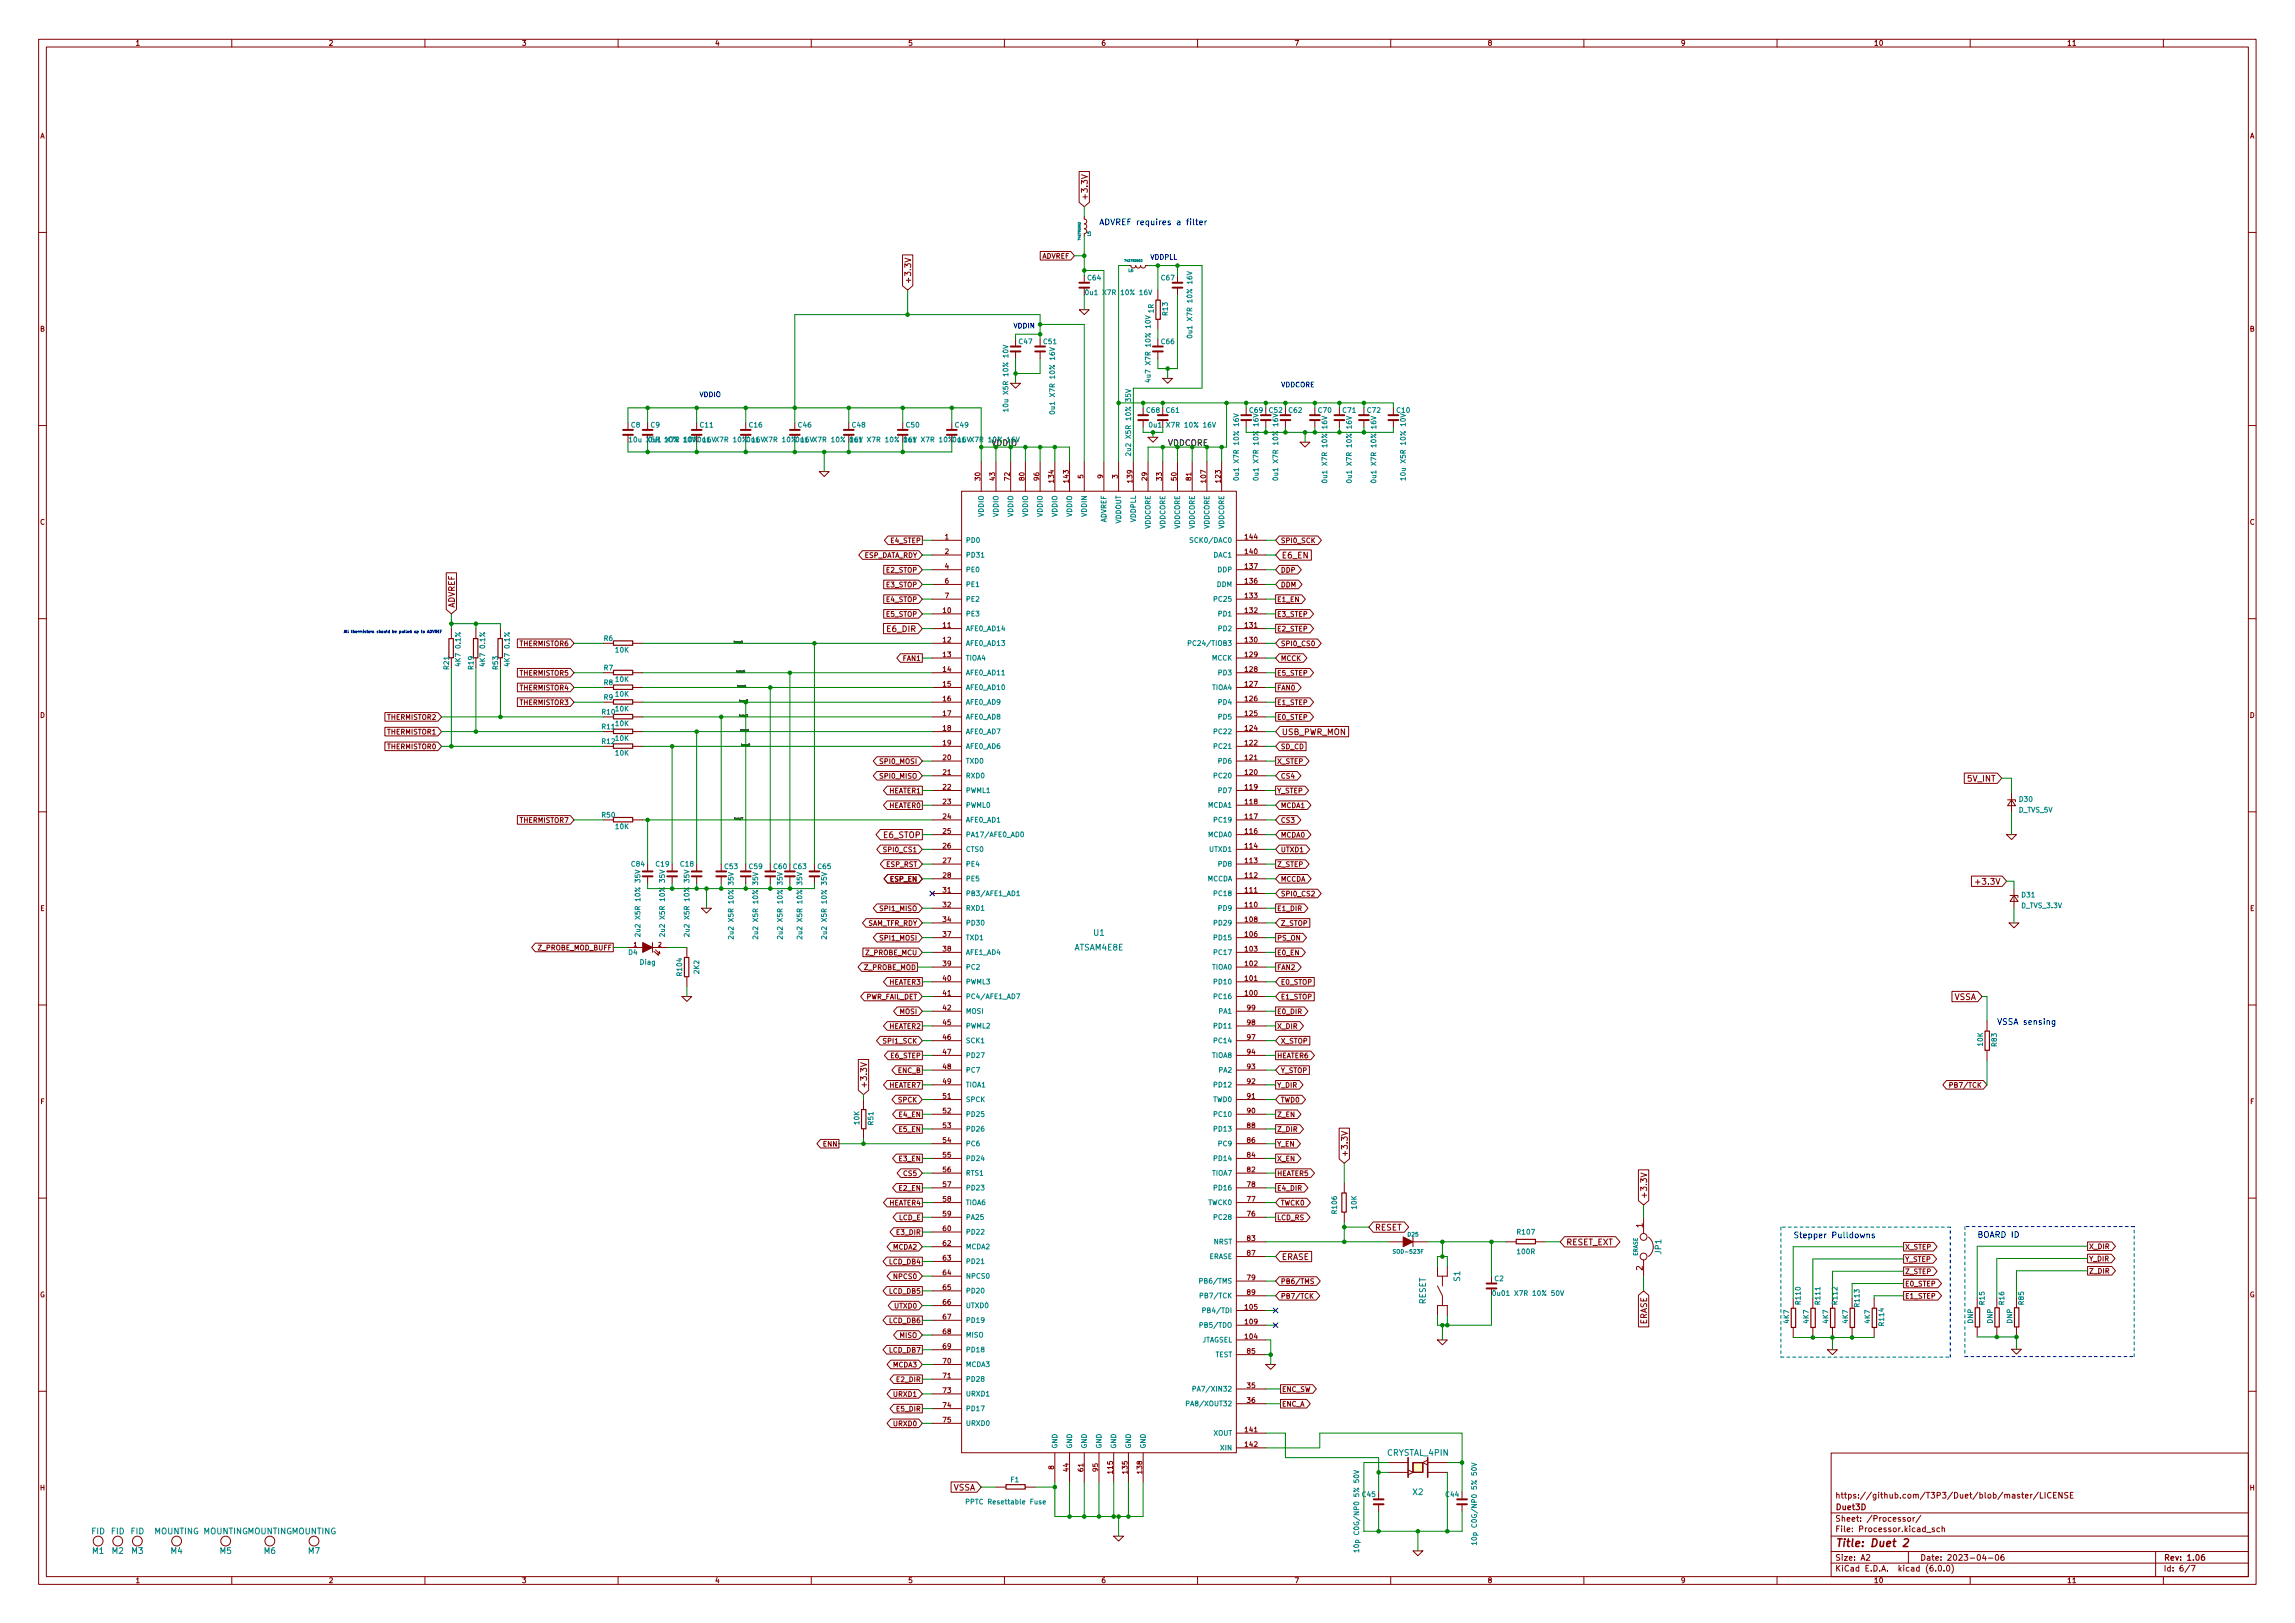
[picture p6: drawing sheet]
<svg xmlns="http://www.w3.org/2000/svg" width="594mm" height="420mm" viewBox="0 0 594 420" stroke-linecap="round" stroke-linejoin="round" font-family="sans-serif">
<defs><g id="words">
<text font-size="2.8" fill="#840000" x="475" y="400.5">Title: Duet 2</text>
<g font-size="2.1" fill="#840000">
<text x="281.5" y="52" transform="rotate(-90 281.5 52)">+3.3V</text>
<text x="235.8" y="73.6" transform="rotate(-90 235.8 73.6)">+3.3V</text>
<text x="331.7" y="144.6">E6_EN</text>
<text x="117.7" y="157.4" transform="rotate(-90 117.7 157.4)">ADVREF</text>
<text x="229.8" y="163.6">E6_DIR</text>
<text x="331.7" y="190.3">USB_PWR_MON</text>
<text x="509.4" y="202.3">5V_INT</text>
<text x="228.8" y="216.9">E6_STOP</text>
<text x="512.3" y="229">+3.3V</text>
<text x="505.8" y="258.9">VSSA</text>
<text x="224.4" y="281.9" transform="rotate(-90 224.4 281.9)">+3.3V</text>
<text x="348.9" y="299.6" transform="rotate(-90 348.9 299.6)">+3.3V</text>
<text x="426.3" y="310.4" transform="rotate(-90 426.3 310.4)">+3.3V</text>
<text x="425.2" y="317.8" transform="rotate(-90 425.2 317.8)">1</text>
<text x="355.9" y="318.5">RESET</text>
<text x="405.4" y="322.4">RESET_EXT</text>
<text x="331.7" y="326.2">ERASE</text>
<text x="425.2" y="328.9" transform="rotate(-90 425.2 328.9)">2</text>
<text x="426.3" y="343" transform="rotate(-90 426.3 343)">ERASE</text>
<text x="246.7" y="385.9">VSSA</text>
<text x="475" y="387.9">https://github.com/T3P3/Duet/blob/master/LICENSE</text>
<text x="475" y="393.9">Sheet: /Processor/</text>
<text x="475" y="390.9">Duet3D</text>
<text x="475" y="396.6">File: Processor.kicad_sch</text>
<text x="475" y="406.8">KiCad E.D.A. kicad (6.0.0)</text>
<text x="475" y="404">Size: A2</text>
<text x="497" y="404">Date: 2023-04-06</text>
<text x="560" y="404">Rev: 1.06</text>
<text x="560" y="406.8">Id: 6/7</text>
</g>
<g font-size="2.1" fill="#0000c2">
<text x="284.5" y="58.3">ADVREF requires a filter</text>
<text x="516.9" y="265.3">VSSA sensing</text>
<text x="464.2" y="320.5">Stepper Pulldowns</text>
<text x="511.8" y="320.4">BOARD ID</text>
</g>
<g font-size="2.1" fill="#008400">
<text x="256.5" y="115.4">VDDIO</text>
<text x="302.3" y="115.4">VDDCORE</text>
</g>
<g font-size="2.1" fill="#008484">
<text x="283.1" y="242.2">U1</text>
<text x="278.1" y="246">ATSAM4E8E</text>
<text x="430" y="324.6" transform="rotate(-90 430 324.6)">JP1</text>
<text x="378" y="331.7" transform="rotate(-90 378 331.7)">S1</text>
<text x="369.1" y="337.7" transform="rotate(-90 369.1 337.7)">RESET</text>
<text x="359.1" y="376.9">CRYSTAL_4PIN</text>
<text x="365.7" y="387">X2</text>
<text x="23.7" y="397.2">FID</text>
<text x="28.8" y="397.2">FID</text>
<text x="33.9" y="397.2">FID</text>
<text x="39.9" y="397.2">MOUNTING MOUNTINGMOUNTINGMOUNTING</text>
<text x="23.9" y="402.3">M1</text>
<text x="29" y="402.3">M2</text>
<text x="34.1" y="402.3">M3</text>
<text x="44.2" y="402.3">M4</text>
<text x="56.9" y="402.3">M5</text>
<text x="68.4" y="402.3">M6</text>
<text x="79.8" y="402.3">M7</text>
</g>
<g font-size="1.8" fill="#840000">
<text x="35" y="11.8">1</text>
<text x="85" y="11.8">2</text>
<text x="135" y="11.8">3</text>
<text x="185" y="11.8">4</text>
<text x="235" y="11.8">5</text>
<text x="285" y="11.8">6</text>
<text x="335" y="11.8">7</text>
<text x="385" y="11.8">8</text>
<text x="435" y="11.8">9</text>
<text x="485" y="11.8">10</text>
<text x="535" y="11.8">11</text>
<text x="10.3" y="35.8">A</text>
<text x="582.4" y="35.8">A</text>
<text x="269.6" y="66.9">ADVREF</text>
<text x="10.3" y="85.8">B</text>
<text x="582.4" y="85.8">B</text>
<text x="253.7" y="124.3" transform="rotate(-90 253.7 124.3)">30</text>
<text x="257.6" y="124.3" transform="rotate(-90 257.6 124.3)">43</text>
<text x="261.4" y="124.3" transform="rotate(-90 261.4 124.3)">72</text>
<text x="265.2" y="124.3" transform="rotate(-90 265.2 124.3)">80</text>
<text x="269" y="124.3" transform="rotate(-90 269 124.3)">96</text>
<text x="272.8" y="124.8" transform="rotate(-90 272.8 124.8)">134</text>
<text x="276.6" y="124.8" transform="rotate(-90 276.6 124.8)">143</text>
<text x="280.4" y="123.9" transform="rotate(-90 280.4 123.9)">5</text>
<text x="285.5" y="123.9" transform="rotate(-90 285.5 123.9)">9</text>
<text x="289.3" y="123.9" transform="rotate(-90 289.3 123.9)">3</text>
<text x="293.1" y="124.8" transform="rotate(-90 293.1 124.8)">139</text>
<text x="296.9" y="124.3" transform="rotate(-90 296.9 124.3)">29</text>
<text x="300.7" y="124.3" transform="rotate(-90 300.7 124.3)">33</text>
<text x="304.5" y="124.3" transform="rotate(-90 304.5 124.3)">50</text>
<text x="308.4" y="124.3" transform="rotate(-90 308.4 124.3)">81</text>
<text x="312.2" y="124.8" transform="rotate(-90 312.2 124.8)">107</text>
<text x="316" y="124.8" transform="rotate(-90 316 124.8)">123</text>
<text x="10.3" y="135.8">C</text>
<text x="582.4" y="135.8">C</text>
<text x="230.7" y="140.6">E4_STEP</text>
<text x="244.6" y="139.6">1</text>
<text x="244.6" y="143.4">2</text>
<text x="322.4" y="143.4">140</text>
<text x="322.4" y="139.6">144</text>
<text x="331.5" y="140.6">SPI0_SCK</text>
<text x="223.3" y="144.4">ESP_DATA_RDY</text>
<text x="229.5" y="148.2">E2_STOP</text>
<text x="244.6" y="147.2">4</text>
<text x="322.4" y="147.2">137</text>
<text x="331.5" y="148.2">DDP</text>
<text x="229.5" y="155.8">E4_STOP</text>
<text x="229.5" y="152">E3_STOP</text>
<text x="244.6" y="151">6</text>
<text x="244.6" y="154.9">7</text>
<text x="322.4" y="154.9">133</text>
<text x="322.4" y="151">136</text>
<text x="330.5" y="155.8">E1_EN</text>
<text x="331.5" y="152">DDM</text>
<text x="229.5" y="159.6">E5_STOP</text>
<text x="244.1" y="158.7">10</text>
<text x="322.4" y="158.7">132</text>
<text x="330.5" y="159.6">E3_STEP</text>
<text x="134.6" y="167.3">THERMISTOR6</text>
<text x="244.1" y="162.5">11</text>
<text x="244.1" y="166.3">12</text>
<text x="322.4" y="166.3">130</text>
<text x="322.4" y="162.5">131</text>
<text x="330.5" y="163.5">E2_STEP</text>
<text x="331.5" y="167.3">SPI0_CS0</text>
<text x="233.8" y="171.1">FAN1</text>
<text x="244.1" y="170.1">13</text>
<text x="244.1" y="173.9">14</text>
<text x="322.4" y="173.9">128</text>
<text x="322.4" y="170.1">129</text>
<text x="331.5" y="171.1">MCCK</text>
<text x="134.6" y="178.7">THERMISTOR4</text>
<text x="134.6" y="174.9">THERMISTOR5</text>
<text x="244.1" y="177.7">15</text>
<text x="322.4" y="177.7">127</text>
<text x="330.5" y="174.9">E5_STEP</text>
<text x="330.5" y="178.7">FAN0</text>
<text x="10.3" y="185.8">D</text>
<text x="134.6" y="182.5">THERMISTOR3</text>
<text x="244.1" y="181.5">16</text>
<text x="244.1" y="185.3">17</text>
<text x="322.4" y="185.3">125</text>
<text x="322.4" y="181.5">126</text>
<text x="330.5" y="182.5">E1_STEP</text>
<text x="582.4" y="185.8">D</text>
<text x="100.4" y="190.1">THERMISTOR1</text>
<text x="100.4" y="186.3">THERMISTOR2</text>
<text x="244.1" y="189.1">18</text>
<text x="322.4" y="189.1">124</text>
<text x="330.5" y="186.3">E0_STEP</text>
<text x="100.4" y="193.9">THERMISTOR0</text>
<text x="228.2" y="197.7">SPI0_MOSI</text>
<text x="244.1" y="193">19</text>
<text x="244.1" y="196.8">20</text>
<text x="322.4" y="196.8">121</text>
<text x="322.4" y="193">122</text>
<text x="330.5" y="197.7">X_STEP</text>
<text x="331.5" y="193.9">SD_CD</text>
<text x="228.2" y="201.6">SPI0_MISO</text>
<text x="244.1" y="200.6">21</text>
<text x="322.4" y="200.6">120</text>
<text x="331.5" y="201.6">CS4</text>
<text x="230.2" y="205.4">HEATER1</text>
<text x="230.2" y="209.2">HEATER0</text>
<text x="244.1" y="204.4">22</text>
<text x="244.1" y="208.2">23</text>
<text x="322.4" y="208.2">118</text>
<text x="322.4" y="204.4">119</text>
<text x="330.5" y="205.4">Y_STEP</text>
<text x="331.5" y="209.2">MCDA1</text>
<text x="134.6" y="213">THERMISTOR7</text>
<text x="244.1" y="212">24</text>
<text x="244.1" y="215.8">25</text>
<text x="322.4" y="215.8">116</text>
<text x="322.4" y="212">117</text>
<text x="331.5" y="213">CS3</text>
<text x="229.2" y="220.6">SPI0_CS1</text>
<text x="244.1" y="219.6">26</text>
<text x="322.4" y="219.6">114</text>
<text x="331.5" y="220.6">UTXD1</text>
<text x="331.5" y="216.8">MCDA0</text>
<text x="229.4" y="224.4">ESP_RST</text>
<text x="244.1" y="223.4">27</text>
<text x="244.1" y="227.2">28</text>
<text x="322.4" y="227.2">112</text>
<text x="322.4" y="223.4">113</text>
<text x="330.5" y="224.4">Z_STEP</text>
<text x="230.5" y="228.2">ESP_EN</text>
<text x="244.1" y="231.1">31</text>
<text x="322.4" y="231.1">111</text>
<text x="331.5" y="228.2">MCCDA</text>
<text x="331.5" y="232">SPI0_CS2</text>
<text x="10.4" y="235.8">E</text>
<text x="224.4" y="239.7">SAM_TFR_RDY</text>
<text x="228.2" y="235.8">SPI1_MISO</text>
<text x="244.1" y="234.9">32</text>
<text x="244.1" y="238.7">34</text>
<text x="322.4" y="238.7">108</text>
<text x="322.4" y="234.9">110</text>
<text x="330.5" y="235.8">E1_DIR</text>
<text x="331.5" y="239.7">Z_STOP</text>
<text x="582.4" y="235.8">E</text>
<text x="228.2" y="243.5">SPI1_MOSI</text>
<text x="244.1" y="242.5">37</text>
<text x="322.4" y="242.5">106</text>
<text x="330.5" y="243.5">PS_ON</text>
<text x="139.3" y="246">Z_PROBE_MOD_BUFF</text>
<text x="223.7" y="251.1">Z_PROBE_MOD</text>
<text x="224.1" y="247.3">Z_PROBE_MCU</text>
<text x="244.1" y="246.3">38</text>
<text x="244.1" y="250.1">39</text>
<text x="322.4" y="250.1">102</text>
<text x="322.4" y="246.3">103</text>
<text x="330.5" y="251.1">FAN2</text>
<text x="330.5" y="247.3">E0_EN</text>
<text x="230.2" y="254.9">HEATER3</text>
<text x="244.1" y="253.9">40</text>
<text x="244.1" y="257.7">41</text>
<text x="322.4" y="257.7">100</text>
<text x="322.4" y="253.9">101</text>
<text x="331.5" y="254.9">E0_STOP</text>
<text x="223.9" y="258.7">PWR_FAIL_DET</text>
<text x="233" y="262.5">MOSI</text>
<text x="244.1" y="261.5">42</text>
<text x="322.9" y="261.5">99</text>
<text x="330.5" y="262.5">E0_DIR</text>
<text x="331.5" y="258.7">E1_STOP</text>
<text x="230.2" y="266.3">HEATER2</text>
<text x="244.1" y="265.3">45</text>
<text x="244.1" y="269.2">46</text>
<text x="322.9" y="269.2">97</text>
<text x="322.9" y="265.3">98</text>
<text x="330.5" y="266.3">X_DIR</text>
<text x="228.9" y="270.1">SPI1_SCK</text>
<text x="230.7" y="273.9">E6_STEP</text>
<text x="244.1" y="273">47</text>
<text x="322.9" y="273">94</text>
<text x="330.5" y="273.9">HEATER6</text>
<text x="331.5" y="270.1">X_STOP</text>
<text x="230.2" y="281.6">HEATER7</text>
<text x="232.4" y="277.8">ENC_B</text>
<text x="244.1" y="276.8">48</text>
<text x="244.1" y="280.6">49</text>
<text x="322.9" y="280.6">92</text>
<text x="322.9" y="276.8">93</text>
<text x="330.5" y="281.6">Y_DIR</text>
<text x="331.5" y="277.8">Y_STOP</text>
<text x="505.5" y="281.6">PB7/TCK</text>
<text x="10.4" y="285.8">F</text>
<text x="232.6" y="285.4">SPCK</text>
<text x="244.1" y="284.4">51</text>
<text x="322.9" y="284.4">91</text>
<text x="331.5" y="285.4">TWD0</text>
<text x="582.5" y="285.8">F</text>
<text x="232.8" y="293">E5_EN</text>
<text x="232.8" y="289.2">E4_EN</text>
<text x="244.1" y="288.2">52</text>
<text x="244.1" y="292">53</text>
<text x="322.9" y="292">88</text>
<text x="322.9" y="288.2">90</text>
<text x="330.5" y="293">Z_DIR</text>
<text x="330.5" y="289.2">Z_EN</text>
<text x="213.1" y="296.8">ENN</text>
<text x="244.1" y="295.8">54</text>
<text x="244.1" y="299.6">55</text>
<text x="322.9" y="299.6">84</text>
<text x="322.9" y="295.8">86</text>
<text x="330.5" y="296.8">Y_EN</text>
<text x="232.8" y="300.6">E3_EN</text>
<text x="234" y="304.4">CS5</text>
<text x="244.1" y="303.4">56</text>
<text x="322.9" y="303.4">82</text>
<text x="330.5" y="300.6">X_EN</text>
<text x="330.5" y="304.4">HEATER5</text>
<text x="232.8" y="308.2">E2_EN</text>
<text x="244.1" y="307.3">57</text>
<text x="244.1" y="311.1">58</text>
<text x="322.9" y="311.1">77</text>
<text x="322.9" y="307.3">78</text>
<text x="330.5" y="308.2">E4_DIR</text>
<text x="230.2" y="312">HEATER4</text>
<text x="232.6" y="315.9">LCD_E</text>
<text x="244.1" y="314.9">59</text>
<text x="322.9" y="314.9">76</text>
<text x="330.5" y="315.9">LCD_RS</text>
<text x="331.5" y="312">TWCK0</text>
<text x="231.2" y="323.5">MCDA2</text>
<text x="232.2" y="319.7">E3_DIR</text>
<text x="244.1" y="318.7">60</text>
<text x="244.1" y="322.5">62</text>
<text x="322.9" y="321.2">83</text>
<text x="493.1" y="323.5">X_STEP</text>
<text x="540.7" y="323.3">X_DIR</text>
<text x="230.3" y="327.3">LCD_DB4</text>
<text x="244.1" y="326.3">63</text>
<text x="322.9" y="325">87</text>
<text x="493.1" y="326.7">Y_STEP</text>
<text x="493.1" y="329.8">Z_STEP</text>
<text x="540.7" y="326.5">Y_DIR</text>
<text x="540.7" y="329.7">Z_DIR</text>
<text x="10.3" y="335.8">G</text>
<text x="230.3" y="334.9">LCD_DB5</text>
<text x="231.6" y="331.1">NPCS0</text>
<text x="244.1" y="330.1">64</text>
<text x="244.1" y="333.9">65</text>
<text x="322.9" y="331.4">79</text>
<text x="322.9" y="335.2">89</text>
<text x="331.5" y="332.4">PB6/TMS</text>
<text x="493.1" y="333">E0_STEP</text>
<text x="582.3" y="335.8">G</text>
<text x="231.7" y="338.7">UTXD0</text>
<text x="244.1" y="337.7">66</text>
<text x="244.1" y="341.5">67</text>
<text x="322.4" y="339">105</text>
<text x="331.5" y="336.2">PB7/TCK</text>
<text x="493.1" y="336.2">E1_STEP</text>
<text x="230.3" y="342.5">LCD_DB6</text>
<text x="233" y="346.3">MISO</text>
<text x="244.1" y="345.4">68</text>
<text x="322.4" y="346.6">104</text>
<text x="322.4" y="342.8">109</text>
<text x="230.3" y="350.1">LCD_DB7</text>
<text x="231.2" y="354">MCDA3</text>
<text x="244.1" y="349.2">69</text>
<text x="244.1" y="353">70</text>
<text x="322.9" y="350.4">85</text>
<text x="232.2" y="357.8">E2_DIR</text>
<text x="244.1" y="356.8">71</text>
<text x="322.9" y="359.3">35</text>
<text x="231.5" y="361.6">URXD1</text>
<text x="232.2" y="365.4">E5_DIR</text>
<text x="244.1" y="360.6">73</text>
<text x="244.1" y="364.4">74</text>
<text x="322.9" y="363.1">36</text>
<text x="331.8" y="364.1">ENC_A</text>
<text x="331.8" y="360.3">ENC_SW</text>
<text x="231.5" y="369.2">URXD0</text>
<text x="244.1" y="368.2">75</text>
<text x="322.4" y="370.8">141</text>
<text x="322.4" y="374.6">142</text>
<text x="272.8" y="380.4" transform="rotate(-90 272.8 380.4)">8</text>
<text x="276.6" y="380.9" transform="rotate(-90 276.6 380.9)">44</text>
<text x="280.4" y="380.9" transform="rotate(-90 280.4 380.9)">61</text>
<text x="284.2" y="380.9" transform="rotate(-90 284.2 380.9)">95</text>
<text x="288" y="381.4" transform="rotate(-90 288 381.4)">115</text>
<text x="291.8" y="381.4" transform="rotate(-90 291.8 381.4)">135</text>
<text x="295.7" y="381.4" transform="rotate(-90 295.7 381.4)">138</text>
<text x="10.3" y="385.8">H</text>
<text x="582.4" y="385.8">H</text>
<text x="35" y="409.8">1</text>
<text x="85" y="409.8">2</text>
<text x="135" y="409.8">3</text>
<text x="185" y="409.8">4</text>
<text x="235" y="409.8">5</text>
<text x="285" y="409.8">6</text>
<text x="335" y="409.8">7</text>
<text x="385" y="409.8">8</text>
<text x="435" y="409.8">9</text>
<text x="485" y="409.8">10</text>
<text x="535" y="409.8">11</text>
</g>
<g font-size="1.8" fill="#0000c2">
<text x="297.7" y="67.2">VDDPLL</text>
<text x="262.5" y="85">VDDIN</text>
<text x="331.5" y="100.2">VDDCORE</text>
<text x="181.1" y="102.8">VDDIO</text>
</g>
<g font-size="1.8" fill="#008484">
<text x="281.6" y="72.6">C64</text>
<text x="282.2" y="76.4">0u1 X7R 10% 16V</text>
<text x="300.7" y="72.6">C67</text>
<text x="298.6" y="81" transform="rotate(-90 298.6 81)">1R</text>
<text x="302.3" y="81.6" transform="rotate(-90 302.3 81.6)">R13</text>
<text x="263.8" y="89.1">C47</text>
<text x="270.2" y="89.1">C51</text>
<text x="300.7" y="89.1">C66</text>
<text x="308.6" y="86.3" transform="rotate(-90 308.6 86.3)">0u1 X7R 10% 16V</text>
<text x="297.8" y="97.7" transform="rotate(-90 297.8 97.7)">4u7 X7R 10% 10V</text>
<text x="261" y="105.3" transform="rotate(-90 261 105.3)">10u X5R 10% 10V</text>
<text x="273" y="106" transform="rotate(-90 273 106)">0u1 X7R 10% 16V</text>
<text x="296.8" y="106.8">C68</text>
<text x="301.9" y="106.8">C61</text>
<text x="323.5" y="106.8">C69</text>
<text x="328.6" y="106.8">C52</text>
<text x="333.7" y="106.8">C62</text>
<text x="341.3" y="106.8">C70</text>
<text x="347.6" y="106.8">C71</text>
<text x="354" y="106.8">C72</text>
<text x="361.6" y="106.8">C10</text>
<text x="163.4" y="110.7">C8</text>
<text x="168.5" y="110.7">C9</text>
<text x="181.3" y="110.7">C11</text>
<text x="194" y="110.7">C16</text>
<text x="206.7" y="110.7">C46</text>
<text x="220.6" y="110.7">C48</text>
<text x="234.6" y="110.7">C50</text>
<text x="247.3" y="110.7">C49</text>
<text x="298.7" y="110.7">0u1 X7R 10% 16V</text>
<text x="164.1" y="114.5">10u X5R 10% 10V</text>
<text x="181.9" y="114.5">0u1 X7R 10% 16V</text>
<text x="194.6" y="114.5">0u1 X7R 10% 16V</text>
<text x="207.3" y="114.5">0u1 X7R 10% 16V0u1 X7R 10% 16V0u1 X7R 10% 16V</text>
<text x="247.9" y="114.5">0u1 X7R 10% 16V</text>
<text x="292.7" y="116.8" transform="rotate(-90 292.7 116.8)">2u2 X5R 10% 35V</text>
<text x="320.7" y="123.1" transform="rotate(-90 320.7 123.1)">0u1 X7R 10% 16V</text>
<text x="325.8" y="123.1" transform="rotate(-90 325.8 123.1)">0u1 X7R 10% 16V</text>
<text x="330.8" y="123.1" transform="rotate(-90 330.8 123.1)">0u1 X7R 10% 16V</text>
<text x="343.5" y="123.7" transform="rotate(-90 343.5 123.7)">0u1 X7R 10% 16V</text>
<text x="349.9" y="123.7" transform="rotate(-90 349.9 123.7)">0u1 X7R 10% 16V</text>
<text x="356.2" y="123.7" transform="rotate(-90 356.2 123.7)">0u1 X7R 10% 16V</text>
<text x="363.9" y="123.1" transform="rotate(-90 363.9 123.1)">10u X5R 10% 10V</text>
<text x="254.6" y="133.8" transform="rotate(-90 254.6 133.8)">VDDIO</text>
<text x="258.4" y="133.8" transform="rotate(-90 258.4 133.8)">VDDIO</text>
<text x="262.3" y="133.8" transform="rotate(-90 262.3 133.8)">VDDIO</text>
<text x="266.1" y="133.8" transform="rotate(-90 266.1 133.8)">VDDIO</text>
<text x="269.9" y="133.8" transform="rotate(-90 269.9 133.8)">VDDIO</text>
<text x="273.7" y="133.8" transform="rotate(-90 273.7 133.8)">VDDIO</text>
<text x="277.5" y="133.8" transform="rotate(-90 277.5 133.8)">VDDIO</text>
<text x="281.3" y="133.7" transform="rotate(-90 281.3 133.7)">VDDIN</text>
<text x="286.4" y="135.5" transform="rotate(-90 286.4 135.5)">ADVREF</text>
<text x="290.2" y="135.7" transform="rotate(-90 290.2 135.7)">VDDOUT</text>
<text x="294" y="135.3" transform="rotate(-90 294 135.3)">VDDPLL</text>
<text x="297.8" y="137" transform="rotate(-90 297.8 137)">VDDCORE</text>
<text x="301.6" y="137" transform="rotate(-90 301.6 137)">VDDCORE</text>
<text x="305.4" y="137" transform="rotate(-90 305.4 137)">VDDCORE</text>
<text x="309.2" y="137" transform="rotate(-90 309.2 137)">VDDCORE</text>
<text x="313.1" y="137" transform="rotate(-90 313.1 137)">VDDCORE</text>
<text x="316.9" y="137" transform="rotate(-90 316.9 137)">VDDCORE</text>
<text x="249.9" y="140.5">PD0</text>
<text x="309" y="140.5">SCK0/DAC0</text>
<text x="249.9" y="144.3">PD31</text>
<text x="249.9" y="148.1">PE0</text>
<text x="314.2" y="144.3">DAC1</text>
<text x="315.3" y="148.1">DDP</text>
<text x="249.9" y="151.9">PE1</text>
<text x="249.9" y="155.7">PE2</text>
<text x="314.6" y="155.7">PC25</text>
<text x="315" y="151.9">DDM</text>
<text x="249.9" y="159.6">PE3</text>
<text x="315.6" y="159.6">PD1</text>
<text x="156.3" y="165.9">R6</text>
<text x="249.9" y="163.4">AFE0_AD14</text>
<text x="249.9" y="167.2">AFE0_AD13</text>
<text x="308.9" y="167.2">PC24/TIOB3</text>
<text x="315.6" y="163.4">PD2</text>
<text x="116.2" y="173.2" transform="rotate(-90 116.2 173.2)">R21</text>
<text x="119.2" y="172" transform="rotate(-90 119.2 172)">4K7 0.1%</text>
<text x="122.6" y="173.2" transform="rotate(-90 122.6 173.2)">R19</text>
<text x="125.6" y="172" transform="rotate(-90 125.6 172)">4K7 0.1%</text>
<text x="128.9" y="173.2" transform="rotate(-90 128.9 173.2)">R53</text>
<text x="131.9" y="172" transform="rotate(-90 131.9 172)">4K7 0.1%</text>
<text x="156.3" y="173.5">R7</text>
<text x="159.4" y="168.9">10K</text>
<text x="249.9" y="171">TIOA4</text>
<text x="313.7" y="171">MCCK</text>
<text x="156.3" y="177.3">R8</text>
<text x="159.4" y="176.5">10K</text>
<text x="249.9" y="174.8">AFE0_AD11</text>
<text x="249.9" y="178.6">AFE0_AD10</text>
<text x="313.8" y="178.6">TIOA4</text>
<text x="315.6" y="174.8">PD3</text>
<text x="155.9" y="185">R10</text>
<text x="156.3" y="181.1">R9</text>
<text x="159.4" y="184.1">10K</text>
<text x="159.4" y="180.3">10K</text>
<text x="249.9" y="182.4">AFE0_AD9</text>
<text x="315.6" y="182.4">PD4</text>
<text x="155.9" y="188.8">R11</text>
<text x="159.4" y="188">10K</text>
<text x="159.4" y="191.8">10K</text>
<text x="249.9" y="186.2">AFE0_AD8</text>
<text x="249.9" y="190">AFE0_AD7</text>
<text x="314.6" y="190">PC22</text>
<text x="315.6" y="186.2">PD5</text>
<text x="155.9" y="192.6">R12</text>
<text x="159.4" y="195.6">10K</text>
<text x="249.9" y="193.8">AFE0_AD6</text>
<text x="249.9" y="197.7">TXD0</text>
<text x="314.6" y="193.8">PC21</text>
<text x="315.6" y="197.7">PD6</text>
<text x="249.9" y="201.5">RXD0</text>
<text x="314.6" y="201.5">PC20</text>
<text x="249.9" y="205.3">PWML1</text>
<text x="249.9" y="209.1">PWML0</text>
<text x="312.7" y="209.1">MCDA1</text>
<text x="315.6" y="205.3">PD7</text>
<text x="522.8" y="207.5">D30</text>
<text x="155.9" y="211.6">R50</text>
<text x="159.4" y="214.6">10K</text>
<text x="249.9" y="212.9">AFE0_AD1</text>
<text x="314.6" y="212.9">PC19</text>
<text x="522.5" y="210.3">D_TVS_5V</text>
<text x="249.9" y="216.7">PA17/AFE0_AD0</text>
<text x="249.9" y="220.5">CTS0</text>
<text x="312.7" y="216.7">MCDA0</text>
<text x="313.2" y="220.5">UTXD1</text>
<text x="163.5" y="224.3">C84</text>
<text x="169.8" y="224.3">C19</text>
<text x="176.2" y="224.3">C18</text>
<text x="187.6" y="225">C53</text>
<text x="194" y="225">C59</text>
<text x="200.3" y="225">C60</text>
<text x="205.4" y="225">C63</text>
<text x="211.8" y="225">C65</text>
<text x="249.9" y="224.3">PE4</text>
<text x="315.6" y="224.3">PD8</text>
<text x="249.9" y="228.1">PE5</text>
<text x="249.9" y="231.9">PB3/AFE1_AD1</text>
<text x="312.4" y="228.1">MCCDA</text>
<text x="314.6" y="231.9">PC18</text>
<text x="523.4" y="232.3">D31</text>
<text x="249.9" y="235.8">RXD1</text>
<text x="249.9" y="239.6">PD30</text>
<text x="314.6" y="239.6">PD29</text>
<text x="315.6" y="235.8">PD9</text>
<text x="523.3" y="235.1">D_TVS_3.3V</text>
<text x="165.7" y="241.2" transform="rotate(-90 165.7 241.2)">2u2 X5R 10% 35V</text>
<text x="172.1" y="241.2" transform="rotate(-90 172.1 241.2)">2u2 X5R 10% 35V</text>
<text x="178.4" y="241.2" transform="rotate(-90 178.4 241.2)">2u2 X5R 10% 35V</text>
<text x="189.9" y="241.9" transform="rotate(-90 189.9 241.9)">2u2 X5R 10% 35V</text>
<text x="196.2" y="241.9" transform="rotate(-90 196.2 241.9)">2u2 X5R 10% 35V</text>
<text x="202.6" y="241.9" transform="rotate(-90 202.6 241.9)">2u2 X5R 10% 35V</text>
<text x="207.6" y="241.9" transform="rotate(-90 207.6 241.9)">2u2 X5R 10% 35V</text>
<text x="214" y="241.9" transform="rotate(-90 214 241.9)">2u2 X5R 10% 35V</text>
<text x="249.9" y="243.4">TXD1</text>
<text x="314.6" y="243.4">PD15</text>
<text x="162.7" y="247.2">D4</text>
<text x="165.7" y="249.7">Diag</text>
<text x="181" y="252" transform="rotate(-90 181 252)">2K2</text>
<text x="249.9" y="247.2">AFE1_AD4</text>
<text x="249.9" y="251">PC2</text>
<text x="313.8" y="251">TIOA0</text>
<text x="314.6" y="247.2">PC17</text>
<text x="176.5" y="252.5" transform="rotate(-90 176.5 252.5)">R104</text>
<text x="249.9" y="254.8">PWML3</text>
<text x="314.6" y="254.8">PD10</text>
<text x="249.9" y="258.6">PC4/AFE1_AD7</text>
<text x="249.9" y="262.4">MOSI</text>
<text x="314.6" y="258.6">PC16</text>
<text x="315.6" y="262.4">PA1</text>
<text x="249.9" y="266.2">PWML2</text>
<text x="314.6" y="266.2">PD11</text>
<text x="249.9" y="270">SCK1</text>
<text x="249.9" y="273.9">PD27</text>
<text x="313.8" y="273.9">TIOA8</text>
<text x="314.6" y="270">PC14</text>
<text x="513.3" y="270.7" transform="rotate(-90 513.3 270.7)">10K</text>
<text x="516.9" y="270.8" transform="rotate(-90 516.9 270.8)">R83</text>
<text x="249.9" y="277.7">PC7</text>
<text x="249.9" y="281.5">TIOA1</text>
<text x="314.6" y="281.5">PD12</text>
<text x="315.6" y="277.7">PA2</text>
<text x="249.9" y="285.3">SPCK</text>
<text x="314" y="285.3">TWD0</text>
<text x="222.4" y="291" transform="rotate(-90 222.4 291)">10K</text>
<text x="226.1" y="291.1" transform="rotate(-90 226.1 291.1)">R51</text>
<text x="249.9" y="289.1">PD25</text>
<text x="249.9" y="292.9">PD26</text>
<text x="314.6" y="292.9">PD13</text>
<text x="314.6" y="289.1">PC10</text>
<text x="249.9" y="296.7">PC6</text>
<text x="315.6" y="296.7">PC9</text>
<text x="249.9" y="300.5">PD24</text>
<text x="249.9" y="304.3">RTS1</text>
<text x="313.8" y="304.3">TIOA7</text>
<text x="314.6" y="300.5">PD14</text>
<text x="249.9" y="308.1">PD23</text>
<text x="249.9" y="312">TIOA6</text>
<text x="312.7" y="312">TWCK0</text>
<text x="314.6" y="308.1">PD16</text>
<text x="249.9" y="315.8">PA25</text>
<text x="314.6" y="315.8">PC28</text>
<text x="346.1" y="314.1" transform="rotate(-90 346.1 314.1)">R106</text>
<text x="351.2" y="312.9" transform="rotate(-90 351.2 312.9)">10K</text>
<text x="249.9" y="319.6">PD22</text>
<text x="249.9" y="323.4">MCDA2</text>
<text x="314.2" y="322.1">NRST</text>
<text x="392.9" y="319.6">R107</text>
<text x="249.9" y="327.2">PD21</text>
<text x="312.9" y="325.9">ERASE</text>
<text x="392.9" y="324.7">100R</text>
<text x="249.9" y="331">NPCS0</text>
<text x="249.9" y="334.8">PD20</text>
<text x="311.4" y="332.3">PB6/TMS</text>
<text x="386.9" y="331.6">C2</text>
<text x="387.7" y="335.4">0u01 X7R 10% 50V</text>
<text x="249.9" y="338.6">UTXD0</text>
<text x="311.5" y="336.1">PB7/TCK</text>
<text x="312.2" y="339.9">PB4/TDI</text>
<text x="466.1" y="337.6" transform="rotate(-90 466.1 337.6)">R110</text>
<text x="471.2" y="337.6" transform="rotate(-90 471.2 337.6)">R111</text>
<text x="475.6" y="337.6" transform="rotate(-90 475.6 337.6)">R112</text>
<text x="481.3" y="338.2" transform="rotate(-90 481.3 338.2)">R113</text>
<text x="513.7" y="337.7" transform="rotate(-90 513.7 337.7)">R15</text>
<text x="518.8" y="337.7" transform="rotate(-90 518.8 337.7)">R16</text>
<text x="523.9" y="337.7" transform="rotate(-90 523.9 337.7)">R85</text>
<text x="249.9" y="342.4">PD19</text>
<text x="249.9" y="346.2">MISO</text>
<text x="310.9" y="347.5">JTAGSEL</text>
<text x="311.4" y="343.7">PB5/TDO</text>
<text x="463.1" y="342.5" transform="rotate(-90 463.1 342.5)">4K7</text>
<text x="468.2" y="342.5" transform="rotate(-90 468.2 342.5)">4K7</text>
<text x="473.3" y="342.5" transform="rotate(-90 473.3 342.5)">4K7</text>
<text x="478.3" y="342.5" transform="rotate(-90 478.3 342.5)">4K7</text>
<text x="484" y="342.5" transform="rotate(-90 484 342.5)">4K7</text>
<text x="487.7" y="343.1" transform="rotate(-90 487.7 343.1)">R114</text>
<text x="510.7" y="342.6" transform="rotate(-90 510.7 342.6)">DNP</text>
<text x="515.8" y="342.6" transform="rotate(-90 515.8 342.6)">DNP</text>
<text x="520.9" y="342.6" transform="rotate(-90 520.9 342.6)">DNP</text>
<text x="249.9" y="350.1">PD18</text>
<text x="249.9" y="353.9">MCDA3</text>
<text x="314.5" y="351.3">TEST</text>
<text x="249.9" y="357.7">PD28</text>
<text x="249.9" y="361.5">URXD1</text>
<text x="249.9" y="365.3">PD17</text>
<text x="308.2" y="364">PA8/XOUT32</text>
<text x="310.2" y="360.2">PA7/XIN32</text>
<text x="249.9" y="369.1">URXD0</text>
<text x="314.1" y="371.6">XOUT</text>
<text x="273.7" y="375.1" transform="rotate(-90 273.7 375.1)">GND</text>
<text x="277.5" y="375.1" transform="rotate(-90 277.5 375.1)">GND</text>
<text x="281.3" y="375.1" transform="rotate(-90 281.3 375.1)">GND</text>
<text x="285.1" y="375.1" transform="rotate(-90 285.1 375.1)">GND</text>
<text x="288.9" y="375.1" transform="rotate(-90 288.9 375.1)">GND</text>
<text x="292.7" y="375.1" transform="rotate(-90 292.7 375.1)">GND</text>
<text x="296.5" y="375.1" transform="rotate(-90 296.5 375.1)">GND</text>
<text x="316.1" y="375.5">XIN</text>
<text x="261.7" y="383.7">F1</text>
<text x="251" y="389.4">PPTC Resettable Fuse</text>
<text x="352.7" y="387.5">C45</text>
<text x="374.3" y="387.5">C44</text>
<text x="351.8" y="400.2" transform="rotate(-90 351.8 400.2)">10p C0G/NP0 5% 50V</text>
<text x="382.3" y="398.3" transform="rotate(-90 382.3 398.3)">10p C0G/NP0 5% 50V</text>
</g>
<g font-size="1.4" fill="#840000">
<text x="164.1" y="245">1</text>
<text x="170.4" y="245">2</text>
</g>
<g font-size="1.4" fill="#008484">
<text x="364.5" y="320.1">D25</text>
<text x="361.1" y="324.5">SOD-523F</text>
<text x="423.9" y="325.2" transform="rotate(-90 423.9 325.2)">ERASE</text>
</g>
<g font-size="1.1" fill="#008484">
<text x="282.3" y="61.1" transform="rotate(-90 282.3 61.1)">L5</text>
<text x="292.1" y="70.4">L6</text>
</g>
<text font-size="1" fill="#0000c2" x="88.9" y="163.9">All thermistors should be pulled up to ADVREF</text>
<g font-size=".8" fill="#008484">
<text x="279.7" y="61.8" transform="rotate(-90 279.7 61.8)">742792662</text>
<text x="291.4" y="67.8">742792662</text>
</g>
<g font-size=".7">
<text x="189.9" y="166.4">temp6</text>
<text x="190.5" y="174.1">temp5</text>
<text x="190.8" y="177.9">temp4</text>
<text x="191.3" y="185.5">temp2</text>
<text x="191.3" y="181.7">temp3</text>
<text x="191.5" y="189.3">temp1</text>
<text x="191.8" y="193.1">temp0</text>
<text x="190" y="212.2">temp7</text>
</g>
</g></defs>
<g fill="none" stroke="#840000" stroke-width=".26">
<path d="M10 10.2h574v400h-574zM12 12.2h570v396h-570zM60 10.2v2M110 10.2v2M160 10.2v2M210 10.2v2M260 10.2v2M310 10.2v2M360 10.2v2M410 10.2v2M460 10.2v2M510 10.2v2"/>
<path d="M536.6 11.8h.7M560 10.2v2M279.3 44.4h2.7v8l-1.3 1.1-1.4-1.1zM279.9 45.2l1.6 .5-1.6 .5M280.7 56v.7l.4 .2 .2 .4-.2 .5-.4 .2 .4 .1 .2 .5-.2 .4-.4 .2 .4 .2 .2 .5-.2 .4-.4 .2v.6M10 60.2h2M233.6 66h2.7v8l-1.4 1.1-1.3-1.1zM234.2 66.8l1.5 .5-1.5 .5M269.3 65.1h7.9l.9 1.1-.9 1.1h-7.9zM280.7 71.3v1.9M280.7 74.5v1.9M292.1 68.7h.6l.2 .5 .5 .2 .4-.2 .2-.5 .2 .5 .4 .2 .5-.2 .2-.5 .2 .5 .4 .2 .5-.2 .1-.5h.7"/>
<path d="M299.7 75.1v2.5M304.8 71.3v1.9M304.8 74.5v1.9M582 60.2h2M261.6 99.2h2.6l-1.3 1.3zM262.9 87.8v1.9M262.9 91v1.9M269.2 87.8v1.9M269.2 91v1.9M279.4 80.2h2.5l-1.2 1.2zM299.7 82.7v2.6M299.7 87.8v1.9"/>
<path d="M299.7 91v1.9M301 98h2.5l-1.2 1.2zM10 110.2h2M162.6 109.4v1.9M162.6 112.6v1.9M167.6 109.4v1.9M167.6 112.6v1.9M180.3 109.4v1.9M180.3 112.6v1.9M193 109.4v1.9M193 112.6v1.9M205.7 109.4v1.9"/>
<path d="M205.7 112.6v1.9M219.7 109.4v1.9M219.7 112.6v1.9M233.7 109.4v1.9M233.7 112.6v1.9M246.4 109.4v1.9M246.4 112.6v1.9M254 119.5v7.7M257.8 119.5v7.7M261.6 119.5v7.7M265.4 119.5v7.7M269.2 119.5v7.7"/>
<path d="M273 119.5v7.7M276.9 119.5v7.7M280.7 119.5v7.7M285.7 119.5v7.7M289.6 119.5v7.7M293.4 119.5v7.7M295.9 105.6v1.9M295.9 108.8v1.9M297.2 113.2h2.5l-1.3 1.3zM297.2 119.5v7.7M301 105.6v1.9M301 108.8v1.9"/>
<path d="M301 119.5v7.7M304.8 119.5v7.7M308.6 119.5v7.7M312.4 119.5v7.7M316.2 119.5v7.7M322.6 105.6v1.9M322.6 108.8v1.9M327.7 105.6v1.9M327.7 108.8v1.9M332.7 105.6v1.9M332.7 108.8v1.9M336.5 114.5h2.6l-1.3 1.2z"/>
<path d="M340.4 105.6v1.9M340.4 108.8v1.9M346.7 105.6v1.9M346.7 108.8v1.9M353.1 105.6v1.9M353.1 108.8v1.9M360.7 105.6v1.9M360.7 108.8v1.9M582 110.2h2M212.1 122.1h2.5l-1.2 1.3zM229.9 138.8h8.9v2.2h-8.9l-1-1.1zM241.3 139.9h7.6"/>
<path d="M248.9 127.2h71.1v248.9h-71.1zM320 139.9h7.7M331.2 138.8h9.9l1 1.1-1 1.1h-9.9l-1-1.1zM115.5 148.3h2.7v9.5l-1.4 1.1-1.3-1.1zM223.2 142.6h14.6l1 1.1-1 1.1h-14.6l-.9-1.1zM228.8 157.8h9l1 1.1-1 1.1h-9zM228.8 154h9l1 1.1-1 1.1h-9zM228.8 150.2h9l1 1.1-1 1.1h-9zM228.8 146.4h9l1 1.1-1 1.1h-9zM241.3 158.9h7.6M241.3 155.1h7.6M241.3 151.3h7.6"/>
<path d="M241.3 147.5h7.6M241.3 143.7h7.6M320 158.9h7.7M320 155.1h7.7M320 151.3h7.7M320 147.5h7.7M320 143.7h7.7M330.2 154h6.8l.9 1.1-.9 1.1h-6.8zM330.2 157.8h8.9l.9 1.1-.9 1.1h-8.9zM331.2 150.2h4.9l1 1.1-1 1.1h-4.9l-1-1.1zM331.2 146.4h4.7l1 1.1-1 1.1h-4.7l-1-1.1zM331.3 142.3h8.2v2.7h-8.2l-1.1-1.3z"/>
<path d="M10 160.2h2M116.8 162.7v2.6M116.8 170.3v2.6M123.2 162.7v2.6M129.5 162.7v2.6M133.9 176.9h13.7l1 1.1-1 1.1h-13.7zM133.9 173h13.7l1 1.2-1 1.1h-13.7zM133.9 165.4h13.7l1 1.1-1 1.2h-13.7zM156.2 174.2h2.5M163.8 166.5h2.6M163.8 174.2h2.6M163.8 178h2.6"/>
<path d="M228.7 161.4h8.9l1.2 1.3-1.2 1.4h-8.9zM233.1 169.2h5.7v2.3h-5.7l-1-1.2zM241.3 166.5h7.6M241.3 174.2h7.6M241.3 178h7.6M241.3 162.7h7.6M241.3 170.3h7.6M320 166.5h7.7M320 174.2h7.7M320 178h7.7M320 162.7h7.7M320 170.3h7.7"/>
<path d="M330.2 173h8.9l.9 1.2-.9 1.1h-8.9zM330.2 161.6h8.9l.9 1.1-.9 1.1h-8.9zM330.2 176.9h5.7l.9 1.1-.9 1.1h-5.7zM331.2 169.2h6.2l.9 1.1-.9 1.2h-6.2l-1-1.2zM331.2 165.4h9.9l.9 1.1-.9 1.2h-9.9l-1-1.2zM582 160.2h2M99.6 192.1h13.7l1 1.1-1 1.1h-13.7zM99.6 188.3h13.7l1 1.1-1 1.1h-13.7zM99.6 184.5h13.7l1 1.1-1 1.1h-13.7zM133.9 180.7h13.7l1 1.1-1 1.1h-13.7zM156.2 193.2h2.5M156.2 189.4h2.5"/>
<path d="M163.8 181.8h2.6M163.8 185.6h2.6M163.8 193.2h2.6M163.8 189.4h2.6M227 195.9h10.8l1 1.1-1 1.1h-10.8l-1-1.1zM227 199.7h10.8l1 1.1-1 1.1h-10.8l-1-1.1zM241.3 181.8h7.6M241.3 185.6h7.6M241.3 197h7.6M241.3 193.2h7.6M241.3 189.4h7.6M320 181.8h7.7"/>
<path d="M320 185.6h7.7M320 197h7.7M320 193.2h7.7M320 189.4h7.7M330.2 184.5h8.9l.9 1.1-.9 1.1h-8.9zM330.2 180.7h8.9l.9 1.1-.9 1.1h-8.9zM330.2 195.9h7.7l1 1.1-1 1.1h-7.7zM331.2 199.7h4.6l.9 1.1-.9 1.1h-4.6l-1-1.1zM331.2 192.1h6.9v2.2h-6.9l-1-1.1zM331.3 188.1h17.8v2.6h-17.8l-1.1-1.3zM10 210.2h2M133.9 211.1h13.7l1 1.2-1 1.1h-13.7z"/>
<path d="M163.8 212.3h2.6M227.9 214.7h10.9v2.7h-10.9l-1.2-1.3zM227.9 218.8h9.9l1 1.1-1 1.1h-9.9l-.9-1.1zM229.6 203.5h9.2v2.3h-9.2l-.9-1.2zM229.6 207.3h9.2v2.3h-9.2l-.9-1.2zM241.3 219.9h7.6M241.3 216.1h7.6M241.3 212.3h7.6M241.3 208.4h7.6M241.3 204.6h7.6M241.3 200.8h7.6M320 219.9h7.7"/>
<path d="M320 216.1h7.7M320 212.3h7.7M320 208.4h7.7M320 204.6h7.7M320 200.8h7.7M330.2 203.5h7.6l1 1.1-1 1.2h-7.6zM331.2 218.8h6.9l.9 1.1-.9 1.1h-6.9l-1-1.1zM331.2 211.1h4.6l.9 1.2-.9 1.1h-4.6l-1-1.1zM331.2 215h7.2l.9 1.1-.9 1.1h-7.2l-1-1.1zM331.2 207.3h7.2l.9 1.1-.9 1.2h-7.2l-1-1.2zM508.5 200.1h8.5l1.2 1.4-1.2 1.3h-8.5zM519.4 216.1h2.6l-1.3 1.2z"/>
<path d="M519.7 207.1h2v.5M520.7 207.1l1 1.5h-2zM520.7 205.3v5.1M582 210.2h2M167.6 223.7v1.9M167.6 226.9v1.9M174 223.7v1.9M174 226.9v1.9M180.3 223.7v1.9M180.3 226.9v1.9M181.6 235.1h2.5l-1.2 1.3zM186.7 223.7v1.9"/>
<path d="M186.7 226.9v1.9M193 223.7v1.9M193 226.9v1.9M199.4 223.7v1.9M199.4 226.9v1.9M204.5 223.7v1.9M204.5 226.9v1.9M210.8 223.7v1.9M210.8 226.9v1.9M224.2 237.8h13.6l1 1.1-1 1.1h-13.6l-.9-1.1zM227 234h10.8l1 1.1-1 1.1h-10.8l-1-1.1zM228.8 222.6h9l1 1.1-1 1.1h-9l-.9-1.1z"/>
<path d="M229.8 226.4h8l1 1.1-1 1.1h-8l-1-1.1zM241.3 238.9h7.6M241.3 235.1h7.6M241.3 231.3h7.6M241.3 227.5h7.6M241.3 223.7h7.6M320 238.9h7.7M320 235.1h7.7M320 231.3h7.7M320 227.5h7.7M320 223.7h7.7M330.2 222.6h7.7l1 1.1-1 1.1h-7.7z"/>
<path d="M330.2 234h7.4l1 1.1-1 1.1h-7.4zM331.2 237.8h7.9v2.2h-7.9l-1-1.1zM331.2 226.4h7.3l.9 1.1-.9 1.1h-7.3l-1-1.1zM331.2 230.2h9.9l.9 1.1-.9 1.1h-9.9l-1-1.1zM510.3 226.8h8l1.1 1.3-1.1 1.4h-8zM511.4 228.4h1.1M520.1 238.9h2.5l-1.3 1.3zM520.3 231.8h2.1v.5M521.3 231.8l1.1 1.5h-2.1zM521.3 230v5.1M138.6 244.2h20.1v2.2h-20.1l-1-1.1zM162.6 245.3h3.8"/>
<path d="M168.9 244v2.5M168.9 245.3h3.8M169.3 246.3l1.1 1-.1-.6M169.7 245.9l1.1 1-.1-.6M176.5 258h2.6l-1.3 1.2zM177.8 245.3v2.5M177.8 252.9v2.5M223.1 249.2h14.4v2.3h-14.4l-1-1.1zM223.4 245.4h14.4l1 1.1-1 1.2h-14.4zM223.7 256.9h14.1l1 1.1-1 1.1h-14.1l-.9-1.1zM227 241.6h10.8l1 1.1-1 1.2h-10.8l-1-1.2zM229.6 253.1h9.2v2.2h-9.2l-.9-1.1z"/>
<path d="M241.3 258h7.6M241.3 254.2h7.6M241.3 250.4h7.6M241.3 246.5h7.6M241.3 242.7h7.6M320 258h7.7M320 254.2h7.7M320 250.4h7.7M320 246.5h7.7M320 242.7h7.7M330.2 241.6h7.1l.9 1.1-.9 1.2h-7.1zM330.2 249.2h5.7l.9 1.2-.9 1.1h-5.7z"/>
<path d="M330.2 245.4h6.8l.9 1.1-.9 1.2h-6.8zM331.2 253.1h9v2.2h-9l-1-1.1zM331.2 256.9h9v2.2h-9l-1-1.1zM505.3 256.6h6.6l1.2 1.4-1.2 1.3h-6.6zM10 260.2h2M222.2 274.3h2.7v7.9l-1.4 1.2-1.3-1.2zM222.8 275.1l1.5 .5-1.5 .5M227.8 268.3h10l1 1.1-1 1.1h-10l-.9-1.1zM229.6 279.7h9.2v2.3h-9.2l-.9-1.2zM229.6 264.5h9.2v2.2h-9.2l-.9-1.1zM229.9 272.1h8.9v2.2h-8.9l-1-1.1zM231.8 275.9h7v2.2h-7l-.9-1.1z"/>
<path d="M232.3 260.7h5.5l1 1.1-1 1.1h-5.5l-1-1.1zM241.3 261.8h7.6M241.3 265.6h7.6M241.3 269.4h7.6M241.3 273.2h7.6M241.3 277h7.6M320 261.8h7.7M320 265.6h7.7M320 269.4h7.7M320 273.2h7.7M320 277h7.7M330.2 260.7h7.4l1 1.1-1 1.1h-7.4z"/>
<path d="M330.2 264.5h6.3l.9 1.1-.9 1.1h-6.3zM330.2 272.1h9.1l1 1.1-1 1.1h-9.1zM330.2 279.7h6.2l.9 1.1-.9 1.2h-6.2zM331.2 268.3h7.9v2.2h-7.9l-1-1.1zM331.2 275.9h7.7v2.2h-7.7l-1-1.1zM503.9 279.7h9.5l.9 1.1-.9 1.2h-9.5l-1-1.2zM514.3 264.3v2.6M514.3 271.9v2.6M582 260.2h2M212.4 295h4.8v2.2h-4.8l-.9-1.1zM223.5 284.6v2.6M223.5 292.3v2.5"/>
<path d="M231.8 283.5h6l1 1.1-1 1.2h-6l-.9-1.2zM232 291.2h6.8v2.2h-6.8l-1-1.1zM232 287.3h6.8v2.3h-6.8l-1-1.1zM232 298.8h6.8v2.2h-6.8l-1-1.1zM241.3 280.8h7.6M241.3 284.6h7.6M241.3 288.5h7.6M241.3 292.3h7.6M241.3 296.1h7.6M241.3 299.9h7.6M320 280.8h7.7M320 284.6h7.7"/>
<path d="M320 288.5h7.7M320 292.3h7.7M320 296.1h7.7M320 299.9h7.7M330.2 298.8h5.6l1 1.1-1 1.1h-5.6zM330.2 295h5.5l.9 1.1-.9 1.1h-5.5zM330.2 291.2h6.3l.9 1.1-.9 1.1h-6.3zM330.2 287.3h5.6l1 1.2-1 1.1h-5.6zM331.2 283.5h5.8l1 1.1-1 1.2h-5.8l-1-1.2zM346.6 292.1h2.7v7.9l-1.3 1.2-1.4-1.2zM347.3 292.9l1.5 .5-1.5 .5M504.7 280.9l.6-.1 .1-.4-.7-.2v1.3"/>
<path d="M10 310.2h2M229.6 310.2h9.2v2.2h-9.2l-.9-1.1zM231.3 317.8h7.5v2.3h-7.5l-.9-1.2zM232 306.4h6.8v2.2h-6.8l-1-1.1zM232.1 314h6.7v2.2h-6.7l-.9-1.1zM233.2 302.6h4.6l1 1.1-1 1.1h-4.6l-1-1.1zM241.3 303.7h7.6M241.3 307.5h7.6M241.3 311.3h7.6M241.3 315.1h7.6M241.3 318.9h7.6M320 303.7h7.7"/>
<path d="M320 307.5h7.7M320 311.3h7.7M320 315.1h7.7M330.2 302.6h9.1l1 1.1-1 1.1h-9.1zM330.2 314h8l.9 1.1-.9 1.1h-8zM330.2 306.4h7.4l1 1.1-1 1.1h-7.4zM331.2 310.2h7.1l.9 1.1-.9 1.1h-7.1l-1-1.1zM348 306.2v2.6M348 313.9v2.5M355.5 316.3h8l1.2 1.4-1.2 1.3h-8l-1.2-1.3zM424.1 302.8h2.7v8l-1.4 1.2-1.3-1.2zM424.7 303.7l1.5 .5-1.5 .5"/>
<path d="M425.4 315.1v4.2M582 310.2h2M229.5 333.1h9.3v2.2h-9.3l-.9-1.1zM229.5 325.4h9.3v2.3h-9.3l-.9-1.1zM230.6 329.3h7.2l1 1.1-1 1.1h-7.2l-1-1.1zM230.6 321.6h7.2l1 1.1-1 1.2h-7.2l-1-1.2zM230.9 336.9h6.9l1 1.1-1 1.1h-6.9l-1-1.1zM241.3 322.7h7.6M241.3 326.6h7.6M241.3 330.4h7.6M241.3 334.2h7.6M241.3 338h7.6"/>
<path d="M320 321.5h7.7M320 339.3h7.7M320 331.6h7.7M320 325.3h7.7M320 335.4h7.7M331.2 330.5h9.6l1 1.1-1 1.2h-9.6l-1-1.2zM331.2 334.3h9.5l.9 1.1-.9 1.2h-9.5l-1-1.2zM331.3 324h8.2v2.6h-8.2l-1.1-1.3zM339.3 335.4l.6 .7M339.9 334.8l-.7 .8M340 331.1l-.7 .1a.53 .53 0 0 0 .7 .6l-.1 .4h-.6M359.4 321.5h3.8"/>
<path d="M365.8 321.5h3.8M365.8 320.2v2.5M372.1 332.9l1.3 2.5v2.6M372.1 327.8v2.6h2.5v-2.6M373.4 330.4v2.5M386.1 330.4v1.9M386.1 333.5v1.9M389.9 321.5h2.5M397.5 321.5h2.5M405 320.1h13.2l1.1 1.4-1.1 1.3h-13.2l-1.1-1.3zM424.1 335.3l1.3-1.1 1.4 1.1v8.2h-2.7zM425.4 326.2v4.2"/>
<path d="M426.7 320.3a3.1 3.1 0 0 1 0 5M464.2 336.1v2.5M469.3 336.1v2.5M474.3 336.1v2.5M479.4 336.1v2.5M485.1 336.1v2.5M492.8 324.8h7.6l.9 1.1-.9 1.1h-7.6zM492.8 321.6h7.7l.9 1.1-.9 1.2h-7.7zM492.8 334.3h8.8l1 1.1-1 1.2h-8.8zM492.8 331.2h8.8l1 1.1-1 1.1h-8.8zM492.8 328h7.7l.9 1.1-.9 1.1h-7.7zM511.8 336v2.5"/>
<path d="M516.9 336v2.5M522 336v2.5M540.4 324.7h6.1l1 1.1-1 1.1h-6.1zM540.4 327.9h6.3l.9 1.1-.9 1.1h-6.3zM540.4 321.5h6.3l.9 1.1-.9 1.1h-6.3zM229.5 340.7h9.3v2.2h-9.3l-.9-1.1zM229.5 348.3h9.3v2.2h-9.3l-.9-1.1zM230.6 352.1h7.2l1 1.1-1 1.1h-7.2l-1-1.1zM230.6 359.7h7.2l1 1.1-1 1.2h-7.2l-1-1.2zM231.3 355.9h7.5v2.3h-7.5l-.9-1.2zM232.3 344.5h5.5l1 1.1-1 1.1h-5.5l-1-1.1zM241.3 341.8h7.6"/>
<path d="M241.3 345.6h7.6M241.3 349.4h7.6M241.3 353.2h7.6M241.3 357h7.6M320 346.9h7.7M320 343.1h7.7M320 359.6h7.7M320 350.7h7.7M327.7 353.2h2.5l-1.3 1.3zM331.5 358.5h8.3l1 1.1-1 1.1h-8.3zM372.1 346.9h2.5l-1.2 1.2zM372.1 340.5v-2.5h2.5v2.5"/>
<path d="M464.2 343.7v2.5M469.3 343.7v2.5M473.1 349.4h2.5l-1.3 1.3zM474.3 343.7v2.5M479.4 343.7v2.5M485.1 343.7v2.5M511.8 343.6v2.5M516.9 343.6v2.5M520.7 349.3h2.5l-1.2 1.3zM522 343.6v2.5M10 360.2h2M230.6 367.4h7.2l1 1.1-1 1.1h-7.2l-1-1.1z"/>
<path d="M231.3 363.5h7.5v2.3h-7.5l-.9-1.1zM241.3 360.8h7.6M241.3 364.7h7.6M241.3 368.5h7.6M273 376.1v7.6M276.9 376.1v7.6M280.7 376.1v7.6M284.5 376.1v7.6M288.3 376.1v7.6M292.1 376.1v7.6M295.9 376.1v7.6M320 371h7.7"/>
<path d="M320 374.8h7.7M320 363.4h7.7M331.5 362.3h6.7l1 1.1-1 1.1h-6.7zM359.4 378.6h5.1M369.6 378l-1.3 .6 1.3 .7M369.6 378.6h5M474 376.2h108v32h-108zM582 360.2h2M246.2 383.6h6.7l1.1 1.4-1.1 1.3h-6.7zM257.8 385h2.5M265.4 385h2.6M288.3 397.7h2.5l-1.2 1.2z"/>
<path d="M356.9 386.2v2M356.9 389.4v1.9M359.4 381.2h5.1M364.5 380.5l1.3 .7-1.3 .6M369.6 381.2h5M378.5 386.2v2M378.5 389.4v1.9M474 397.7h108M474 391.7h108M493.2 392.9l-.4-.1-.2 .3 .1 .2 .5 .1v.4h-.6M493.9 392.9l.4-.1 .3 .3v.5l-.3 .2-.5-.2zM495.2 392.8v1"/>
<path d="M495.7 392.8l-.5 .3M497.2 392.3l-1.3 1.9M498.7 396.7h1.2M500.7 395.6l-.3-.1-.2 .3v.2l.5 .1v.4h-.5M502.1 395.6l-.4-.1-.3 .3 .1 .7h.6M502.7 395.7l.6-.1 .1 .9M502.7 395v1.5M523.3 386.8h.6M523.5 386.3v1.3l.4 .2M524.3 387.3l.7-.1-.1-.3-.4-.1-.2 .3 .1 .7h.5M525.7 386.8v1M526.1 386.8l-.4 .3"/>
<path d="M527.7 386.3l-1.3 1.9M528.2 386.3v1.5h.7M529.4 386.3v1.5M530.9 386.5a.67 .67 0 0 0-.9 .6 .67 .67 0 0 0 .9 .6M531.6 387.1h.5M532.3 386.3h-.7v1.5h.7M533.8 386.3v1.5l-.9-1.5v1.5M535.3 386.4l-.6-.1-.3 .3 .2 .4 .6 .3v.4l-.8 .1M535.9 387.1h.5M536.7 386.3h-.8v1.5h.8M60 408.2v2M110 408.2v2"/>
<path d="M160 408.2v2M210 408.2v2M260 408.2v2M310 408.2v2M360 408.2v2M365.8 401.5h2.5l-1.3 1.3zM410 408.2v2M460 408.2v2M474 404.7h108M474 401.7h108M483.2 402.6l.5-.2 .3 .5-.9 1h.9M494 401.7v3"/>
<path d="M501.1 406.6v.1M501.9 405.3l.2-.1a.8 .8 0 0 1 .5 .8 .8 .8 0 0 1-.5 .7 1 1 0 0 1-.2-1.4zM503.2 406.6v.1M504.1 405.3l.1-.1a.8 .8 0 0 1 .5 .8 .8 .8 0 0 1-.5 .7 1 1 0 0 1-.1-1.4zM505.2 405a1.72 1.72 0 0 1 0 2.3M510 408.2v2M513.6 402.4l-.4 1h1M513.9 402.9v1M514.7 403.4h1.2M516.7 402.5l.2-.1a.8 .8 0 0 1 .5 .8 .8 .8 0 0 1-.5 .7 1 1 0 0 1-.2-1.4zM518.7 402.4l-.5 .1-.2 .3-.1 .9 .3 .2 .5-.1v-.7l-.5-.1-.3 .3M536.6 409.7h.7"/>
<path d="M558 401.7v6.5M560 408.2v2M566.9 405.2l-1.3 1.9M567.2 405.2h1l-.6 1.5"/>
<circle cx="425.4" cy="325.3" r=".89"/>
<circle cx="425.4" cy="320.2" r=".89"/>
<circle cx="25.4" cy="398.9" r="1.27"/>
<circle cx="30.5" cy="398.9" r="1.27"/>
<circle cx="35.6" cy="398.9" r="1.27"/>
<circle cx="45.7" cy="398.9" r="1.27"/>
<circle cx="58.4" cy="398.9" r="1.27"/>
<circle cx="69.8" cy="398.9" r="1.27"/>
<circle cx="81.3" cy="398.9" r="1.27"/>
</g>
<g fill="none" stroke="#840000" stroke-width=".3">
<path d="M299.2 77.7h1.2v5h-1.2zM116.2 165.3h1.1v5h-1.1zM122.6 165.3h1.1v5h-1.1zM128.9 165.3h1.1v5h-1.1zM158.8 165.9h5v1.1h-5zM158.8 173.5h5v1.2h-5zM158.8 177.3h5v1.2h-5zM158.8 181.1h5v1.2h-5zM158.8 185h5v1.1h-5zM158.8 188.8h5v1.1h-5zM158.8 192.6h5v1.1h-5zM158.8 211.6h5v1.2h-5z"/>
<path d="M177.2 247.9h1.1v4.9h-1.1zM513.8 266.9h1.2v5h-1.2zM223 287.2h1.2v5h-1.2zM347.3 308.8h1.2v5h-1.2zM392.5 320.8h5v1.2h-5zM463.7 338.7h1.1v5h-1.1zM468.8 338.7h1.1v5h-1.1zM473.8 338.7h1.2v5h-1.2zM478.9 338.7h1.2v5h-1.2zM484.6 338.7h1.2v5h-1.2zM511.3 338.5h1.1v5h-1.1zM516.4 338.5h1.1v5h-1.1z"/>
<path d="M521.5 338.5h1.1v5h-1.1zM365.8 378.6h2.5v2.6h-2.5zM260.4 384.3h5v1.2h-5zM570.6 402.4l-.5 .1-.2 .3-.1 .9 .3 .2 .5-.1v-.7l-.5-.1-.3 .3"/>
</g>
<path d="M492.9 398.6l.8-.2 .3 .2v.3l-1.4 1.5h1.2" fill="none" stroke="#840000" stroke-width=".4"/>
<g fill="none" stroke="#008484" stroke-width=".26">
<path d="M279.7 57.6v.3l-.4-.3-.2 .3M279.7 62l-.6-.2v.4M281.1 75.2l.2-.2a.62 .62 0 0 1 .4 .7 .62 .62 0 0 1-.5 .5l-.2-.4zM291.1 67.2h.3l-.2 .5M295.3 67.2l.4 .1-.4 .4h.4M297.3 75l.4 1.3 .5-1.3M307.3 70.3l1.2 .4-1.2 .4M259.7 89.4l1.2 .4-1.2 .4M271.7 90l1.3 .4-1.3 .4M296.5 81.7l1.3 .5-1.3 .4M296.9 98.3h.9M297.3 98.1v.8l-.9-.3"/>
<path d="M307.3 86.9a.62 .62 0 0 1 .8-.2 .62 .62 0 0 1 .4 .6 .62 .62 0 0 1-.7 .3 .62 .62 0 0 1-.5-.7zM162.9 113.5l.3-.4v1.3M162.9 114.4h.7M179.2 113.1l.4 1.3 .5-1.3M180.5 113.1l-.9 1.3M180.8 113.2l.2-.1a.62 .62 0 0 1 .4 .7 .62 .62 0 0 1-.6 .5l-.1-.4zM260.9 106.2h-1.2l.3 .3M260.9 105.8v.7M271.8 106.6a.62 .62 0 0 1 .7-.3 .62 .62 0 0 1 .4 .7 .62 .62 0 0 1-.7 .3 .62 .62 0 0 1-.4-.7zM291.4 100.8l1.3 .4-1.3 .4M292.7 117.2v.8l-.9-.8-.4 .3 .1 .5M297.6 109.5l.2-.2a.62 .62 0 0 1 .5 .7 .62 .62 0 0 1-.6 .5l-.2-.4z"/>
<path d="M313.8 109.3l.5 1.3 .4-1.3M319.3 107.1l1.3 .5-1.3 .4M324.4 107.1l1.3 .5-1.3 .4M329.5 107.1l1.3 .5-1.3 .4M342.2 107.8l1.3 .4-1.3 .4M348.6 107.8l1.2 .4-1.2 .4M354.9 107.8l1.3 .4-1.3 .4M362.5 107.1l1.3 .5-1.3 .4M308.8 139.2l-.7 .1a.53 .53 0 0 0 .6 .7v.4h-.6M319.4 123.8a.62 .62 0 0 1 .7-.3 .62 .62 0 0 1 .5 .6 .62 .62 0 0 1-.8 .3 .62 .62 0 0 1-.4-.6zM324.5 123.8a.62 .62 0 0 1 .7-.3 .62 .62 0 0 1 .4 .6 .62 .62 0 0 1-.7 .3 .62 .62 0 0 1-.4-.6zM329.6 123.8a.62 .62 0 0 1 .7-.3 .62 .62 0 0 1 .4 .6 .62 .62 0 0 1-.7 .3 .62 .62 0 0 1-.4-.6z"/>
<path d="M342.3 124.4a.62 .62 0 0 1 .7-.3 .62 .62 0 0 1 .4 .7 .62 .62 0 0 1-.7 .2 .62 .62 0 0 1-.4-.6zM348.6 124.4a.62 .62 0 0 1 .7-.3 .62 .62 0 0 1 .5 .7 .62 .62 0 0 1-.8 .2 .62 .62 0 0 1-.4-.6zM355 124.4a.62 .62 0 0 1 .7-.3 .62 .62 0 0 1 .4 .7 .62 .62 0 0 1-.7 .2 .62 .62 0 0 1-.4-.6zM363.8 123.9h-1.3l.4 .4M363.8 123.6v.7M254 144.3h.7M259.3 174.7h.8M307.6 166.5l.6-.1v-.4l-.6-.2v1.3M264.3 215.5l.2-.1a.62 .62 0 0 1 .5 .6 .62 .62 0 0 1-.6 .6l-.2-.4zM164.4 225.2l1.3 .5-1.3 .4M170.8 225.2l1.2 .5-1.2 .4M177.1 225.2l1.3 .5-1.3 .4"/>
<path d="M188.5 225.9l1.3 .4-1.3 .4M194.9 225.9l1.3 .4-1.3 .4M201.2 225.9l1.3 .4-1.3 .4M206.3 225.9l1.3 .4-1.3 .4M212.7 225.9l1.2 .4-1.2 .4M263.2 231l.4-.4v1.3M263.2 231.9h.7M165.7 241.7v.8l-.9-.8-.4 .2 .1 .5M172 241.7v.8l-.9-.8-.3 .2 .1 .5M178.4 241.7v.8l-.9-.8-.4 .2 .1 .5M189.8 242.3v.8l-.9-.8-.4 .3 .2 .5M196.2 242.3v.8l-1-.8-.3 .3 .1 .5"/>
<path d="M202.5 242.3v.8l-.9-.8-.4 .3 .2 .5M207.6 242.3v.8l-.9-.8-.4 .3 .1 .5M213.9 242.3v.8l-.9-.8-.3 .3 .1 .5M263.1 257.3h.9l-.6 1.3M254 327.1h.7M310.5 331.6l.6-.1 .1-.4-.7-.2v1.3M310.7 335.4h.6v-.5l-.6-.1v1.2M311.3 339.2h.6l.1-.5-.7-.1v1.2M361.2 323.5l-.5 .1a.42 .42 0 0 0 .5 .5l-.1 .3h-.5M368.4 323.5h-.5v1M386.5 334.2l.2-.1a.62 .62 0 0 1 .5 .7 .62 .62 0 0 1-.6 .5l-.2-.4zM403.9 334.1l.5 1.3 .4-1.3"/>
<path d="M308.8 359.5h.6l.1-.5-.7-.1v1.3M310.6 343h.6l.1-.5-.7-.1v1.2M307.1 363.4l.6-.1 .1-.5-.7-.1v1.3M380.9 378.7l1.3 .5-1.3 .4M250.1 388.8l.6-.1 .1-.5-.7-.1v1.3M270 388.9l.6-.1v-.2l-.4-.1-.2 .2 .1 .6h.5M350.5 380.6l1.2 .5-1.2 .4M350.5 382a.62 .62 0 0 1 .7-.2 .62 .62 0 0 1 .5 .6 .62 .62 0 0 1-.7 .3 .62 .62 0 0 1-.5-.7zM381 380.1a.62 .62 0 0 1 .7-.3 .62 .62 0 0 1 .4 .7 .62 .62 0 0 1-.7 .3 .62 .62 0 0 1-.4-.7zM382.2 399.5h-1.3l.4 .4M382.2 399.2v.7M351.7 401.4h-1.2l.3 .4"/>
<path d="M351.7 401.1v.7"/>
<circle cx="179.8" cy="113.3" r=".18"/>
<circle cx="180.4" cy="114.2" r=".18"/>
</g>
<g fill="none" stroke="#840000" stroke-width=".51">
<path d="M279.4 74.5h2.5M279.4 73.2h2.5M303.5 74.5h2.6M303.5 73.2h2.6M261.6 91h2.6M261.6 89.7h2.6M268 91h2.5M268 89.7h2.5M298.4 91h2.6M298.4 89.7h2.6M161.3 112.6h2.5M161.3 111.3h2.5"/>
<path d="M166.4 112.6h2.5M166.4 111.3h2.5M179.1 112.6h2.5M179.1 111.3h2.5M191.8 112.6h2.5M191.8 111.3h2.5M204.5 112.6h2.5M204.5 111.3h2.5M218.4 112.6h2.6M218.4 111.3h2.6M232.4 112.6h2.5M232.4 111.3h2.5"/>
<path d="M245.1 112.6h2.5M245.1 111.3h2.5M294.6 108.8h2.6M294.6 107.5h2.6M299.7 108.8h2.6M299.7 107.5h2.6M321.3 108.8h2.5M321.3 107.5h2.5M326.4 108.8h2.5M326.4 107.5h2.5M331.5 108.8h2.5M331.5 107.5h2.5"/>
<path d="M339.1 108.8h2.5M339.1 107.5h2.5M345.4 108.8h2.6M345.4 107.5h2.6M351.8 108.8h2.5M351.8 107.5h2.5M359.4 108.8h2.5M359.4 107.5h2.5M166.4 226.9h2.5M166.4 225.6h2.5M172.7 226.9h2.6M172.7 225.6h2.6"/>
<path d="M179.1 226.9h2.5M179.1 225.6h2.5M185.4 226.9h2.6M185.4 225.6h2.6M191.8 226.9h2.5M191.8 225.6h2.5M198.1 226.9h2.6M198.1 225.6h2.6M203.2 226.9h2.5M203.2 225.6h2.5M209.5 226.9h2.6M209.5 225.6h2.6"/>
<path d="M384.8 333.5h2.5M384.8 332.3h2.5M355.6 389.4h2.5M355.6 388.2h2.5M377.2 389.4h2.5M377.2 388.2h2.5"/>
</g>
<g fill="#840000" stroke="#840000" stroke-width=".26">
<path d="M166.4 244l2.5 1.3-2.5 1.2z"/>
<path d="M363.2 320.2l2.6 1.3-2.6 1.2z"/>
</g>
<path d="M365.8 378.6h2.5v2.6h-2.5z" fill="#ffffc2" stroke="#ffffc2" stroke-width=".26"/>
<path d="M364.5 377.4v5M369.6 377.4v5" fill="none" stroke="#840000" stroke-width=".41"/>
<path d="M192.1 165.9l-.2 .4 .2 .1v-.3l-.2 .1M192.8 173.5h-.3v.3l.2-.1 .1 .3h-.3M192.9 177.3l-.1 .4h.3M193 177.5v.3M193.2 181.2h.4l-.2 .1 .1 .3h-.3M193.3 185l.3 .1-.4 .4h.4M193.5 188.9l.2-.1v.5M193.5 189.3h.3M193.8 192.6l.3 .2-.2 .3zM192 211.6h.3l-.2 .5" fill="none" stroke="#000" stroke-width=".26"/>
<g fill="none" stroke="#0000c2" stroke-width=".26">
<path d="M308.9 56.7v1.3l.3 .2M309.5 57.2h.6M309.7 56.7v1.3l.4 .2M310.5 57.7l.8-.1-.1-.3-.4-.1-.3 .2 .1 .7h.6M311.9 57.2v1M312.4 57.2l-.5 .3M109.5 163.4h.3v.4h-.3zM110.6 163.8l.3-.7 .2 .7M110.7 163.6h.3M111.3 163.1a.36 .36 0 0 1 .4 .4 .36 .36 0 0 1-.4 .3zM111.9 163.1l.3 .7 .2-.7M112.6 163.5l.4-.1v-.2l-.4-.1v.7"/>
<path d="M112.8 163.5l.3 .3M113.4 163.4h.2M113.7 163.1h-.3v.7h.3M114 163.4h.2M114.3 163.1h-.3v.7M531.9 264.2v1.2l-.3 .3-.3-.1M531.9 264.3l-.4-.1-.3 .3 .1 .6h.6M481.5 319.4l.3 1.1 .3-.8 .3 .8 .3-1.1M483.3 319.6l.6-.1v1M483.3 319.4v1.1M485.2 319.5l-.4-.1-.2 .3 .1 .2 .5 .1v.4h-.6"/>
</g>
<path d="M461 317.7v33.6M504.8 317.7h-43.8M508.6 317.5v33.7M552.4 317.5h-43.8M461 351.3h43.8M504.8 351.3v-33.6M508.6 351.2h43.8M552.4 351.2v-33.7" fill="none" stroke="#0000c2" stroke-width=".26" stroke-dasharray=".8 .8"/>
<g fill="none" stroke="#008400" stroke-width=".26">
<path d="M280.7 53.5v2.5M234.9 75.1v6.3M278.1 66.2h2.6M280.7 61.1v10.2M280.7 76.4v3.8M280.7 70h5v49.5M292.1 68.7h-2.5v50.8M297.2 68.7h13.9v31.8h-17.7v19M299.7 68.7v6.4M304.8 76.4v19h-5.1v-2.5M304.8 68.7v2.6M262.9 92.9v6.3"/>
<path d="M269.2 84h11.5v35.5M269.2 87.8v-6.4h-63.5v28M269.2 86.5h-6.3v1.3M269.2 92.9v3.8h-6.3M299.7 85.3v2.5M302.3 95.4v2.6M162.6 114.5v2.5h83.8v-2.5M162.6 109.4v-3.8h91.4v13.9M167.6 105.6v3.8M167.6 114.5v2.5M180.3 105.6v3.8M180.3 114.5v2.5"/>
<path d="M193 105.6v3.8M193 114.5v2.5M205.7 114.5v2.5M213.4 117v5.1M219.7 105.6v3.8M219.7 114.5v2.5M233.7 105.6v3.8M233.7 114.5v2.5M246.4 105.6v3.8M254 115.7h22.9v3.8M257.8 115.7v3.8M261.6 115.7v3.8"/>
<path d="M265.4 115.7v3.8M269.2 115.7v3.8M273 115.7v3.8M289.6 104.3h71.1v1.3M295.9 104.3v1.3M295.9 110.7v1.2h5.1v-1.2M298.4 111.9v1.3M301 104.3v1.3M301 115.7v3.8M304.8 115.7v3.8M308.6 115.7v3.8M312.4 115.7v3.8"/>
<path d="M316.2 115.7v3.8M317.5 104.3v11.4h-20.3v3.8M322.6 104.3v1.3M322.6 110.7v1.2h38.1v-1.2M327.7 104.3v1.3M327.7 110.7v1.2M332.7 104.3v1.3M332.7 110.7v1.2M337.8 111.9v2.6M340.4 104.3v1.3M340.4 110.7v1.2M346.7 104.3v1.3"/>
<path d="M346.7 110.7v1.2M353.1 104.3v1.3M353.1 110.7v1.2M238.8 139.9h2.5M327.7 139.9h2.5M116.8 158.9v3.8M238.8 143.7h2.5M238.8 158.9h2.5M238.8 151.3h2.5M238.8 155.1h2.5M238.8 147.5h2.5M327.7 143.7h2.5"/>
<path d="M327.7 158.9h2.5M327.7 151.3h2.5M327.7 155.1h2.5M327.7 147.5h2.5M116.8 161.5h12.7v1.2M116.8 172.9v20.3M123.2 161.5v1.2M123.2 172.9v16.5M129.5 172.9v12.7M148.6 166.5h7.6M148.6 174.2h7.6M148.6 178h7.6"/>
<path d="M166.4 166.5h74.9M166.4 174.2h74.9M166.4 178h74.9M199.4 178v45.7M204.5 174.2v49.5M210.8 166.5v57.2M238.8 162.7h2.5M238.8 170.3h2.5M327.7 162.7h2.5M327.7 166.5h2.5M327.7 174.2h2.5M327.7 170.3h2.5"/>
<path d="M327.7 178h2.5M114.3 189.4h41.9M114.3 185.6h41.9M114.3 193.2h41.9M148.6 181.8h7.6M166.4 181.8h74.9M166.4 189.4h74.9M166.4 185.6h74.9M166.4 193.2h74.9M174 193.2v30.5M180.3 189.4v34.3M186.7 185.6v38.1"/>
<path d="M193 181.8v41.9M238.8 197h2.5M327.7 181.8h2.5M327.7 189.4h2.5M327.7 185.6h2.5M327.7 193.2h2.5M327.7 197h2.5M148.6 212.3h7.6M166.4 212.3h74.9M167.6 212.3v11.4M238.8 219.9h2.5M238.8 208.4h2.5"/>
<path d="M238.8 200.8h2.5M238.8 216.1h2.5M238.8 204.6h2.5M327.7 219.9h2.5M327.7 208.4h2.5M327.7 200.8h2.5M327.7 212.3h2.5M327.7 216.1h2.5M327.7 204.6h2.5M518.2 201.5h2.5v3.8M520.7 210.4v5.7M167.6 228.8v1.2h43.2v-1.2"/>
<path d="M174 228.8v1.2M180.3 228.8v1.2M182.9 230v5.1M186.7 228.8v1.2M193 228.8v1.2M199.4 228.8v1.2M204.5 228.8v1.2M238.8 235.1h2.5M238.8 238.9h2.5M238.8 227.5h2.5M238.8 223.7h2.5M327.7 235.1h2.5"/>
<path d="M327.7 238.9h2.5M327.7 227.5h2.5M327.7 223.7h2.5M327.7 231.3h2.5M519.4 228.1h1.9v1.9M521.3 235.1v3.8M158.7 245.3h3.9M172.7 245.3h5.1M177.8 255.4v2.6M237.5 250.4h3.8M238.8 246.5h2.5M238.8 254.2h2.5"/>
<path d="M238.8 258h2.5M238.8 242.7h2.5M327.7 246.5h2.5M327.7 254.2h2.5M327.7 258h2.5M327.7 250.4h2.5M327.7 242.7h2.5M513.1 258h1.2v6.3M238.8 269.4h2.5M238.8 273.2h2.5M238.8 277h2.5M238.8 265.6h2.5"/>
<path d="M238.8 261.8h2.5M327.7 269.4h2.5M327.7 273.2h2.5M327.7 277h2.5M327.7 265.6h2.5M327.7 261.8h2.5M514.3 274.5v6.3M217.2 296.1h24.1M223.5 283.4v1.2M223.5 294.8v1.3M238.8 284.6h2.5M238.8 280.8h2.5"/>
<path d="M238.8 288.5h2.5M238.8 299.9h2.5M238.8 292.3h2.5M327.7 284.6h2.5M327.7 280.8h2.5M327.7 288.5h2.5M327.7 296.1h2.5M327.7 299.9h2.5M327.7 292.3h2.5M238.8 303.7h2.5M238.8 307.5h2.5M238.8 311.3h2.5"/>
<path d="M238.8 315.1h2.5M238.8 318.9h2.5M327.7 303.7h2.5M327.7 307.5h2.5M327.7 311.3h2.5M327.7 315.1h2.5M348 317.7h6.3M348 301.2v5M348 316.4v5.1M425.4 312v3.1M238.8 334.2h2.5M238.8 326.6h2.5"/>
<path d="M238.8 330.4h2.5M238.8 338h2.5M238.8 322.7h2.5M327.7 335.4h2.5M327.7 339.3h2.5M327.7 325.3h2.5M327.7 321.5h31.7M327.7 331.6h2.5M369.6 321.5h20.3M372.1 327.8v-2.5h2.5v2.5M373.4 321.5v3.8M386.1 335.4v7.7h-14v-2.6"/>
<path d="M386.1 321.5v8.9M400 321.5h3.9M425.4 330.4v3.8M492.8 329.1h-18.5v7M492.8 322.7h-28.6v13.4M492.8 332.3h-13.4v3.8M492.8 335.4h-7.7v.7M492.8 325.9h-23.5v10.2M540.4 325.8h-23.5v10.2M540.4 329h-18.4v7M540.4 322.6h-28.6v13.4M238.8 357h2.5"/>
<path d="M238.8 353.2h2.5M238.8 341.8h2.5M238.8 345.6h2.5M238.8 349.4h2.5M327.7 343.1h2.5M327.7 346.9h1.2v6.3M327.7 350.7h1.2M327.7 359.6h3.8M373.4 343.1v3.8M374.6 340.5v2.6M464.2 346.2h20.9M474.3 346.2v3.2"/>
<path d="M511.8 346.1h10.2v3.2M238.8 360.8h2.5M238.8 368.5h2.5M238.8 364.7h2.5M327.7 371h5v6.4h24.2v8.8M327.7 374.8h13.9v-3.8h36.9v15.2M327.7 363.4h3.8M359.4 378.6h-6.3v17.8h25.4v-5.1M374.6 378.6h3.9M254 385h3.8M268 385h5M273 383.7v8.9h22.9v-8.9"/>
<path d="M276.9 383.7v8.9M280.7 383.7v8.9M284.5 383.7v8.9M288.3 383.7v8.9M289.6 392.6v5.1M292.1 383.7v8.9M356.9 381.2h2.5M356.9 391.3v5.1M367 396.4v5.1M374.6 381.2v15.2"/>
</g>
<path d="M240.7 230.7l1.2 1.2M241.9 230.7l-1.2 1.2M329.6 338.6l1.2 1.3M330.8 338.6l-1.2 1.3M329.6 342.5l1.2 1.2M330.8 342.5l-1.2 1.2" fill="none" stroke="#000084" stroke-width=".26"/>
<g fill="#008400" stroke="#008400" stroke-width=".26">
<circle cx="234.9" cy="81.4" r=".46"/>
<circle cx="233.7" cy="105.6" r=".46"/>
<circle cx="246.4" cy="105.6" r=".46"/>
<circle cx="254" cy="115.7" r=".46"/>
<circle cx="219.7" cy="105.6" r=".46"/>
<circle cx="233.7" cy="117" r=".46"/>
<circle cx="129.5" cy="185.6" r=".46"/>
<circle cx="123.2" cy="161.5" r=".46"/>
<circle cx="116.8" cy="161.5" r=".46"/>
<circle cx="180.3" cy="189.4" r=".46"/>
<circle cx="180.3" cy="117" r=".46"/>
<circle cx="167.6" cy="212.3" r=".46"/>
<circle cx="174" cy="193.2" r=".46"/>
<circle cx="180.3" cy="230" r=".46"/>
<circle cx="174" cy="230" r=".46"/>
<circle cx="123.2" cy="189.4" r=".46"/>
<circle cx="116.8" cy="193.2" r=".46"/>
<circle cx="193" cy="181.8" r=".46"/>
<circle cx="186.7" cy="185.6" r=".46"/>
<circle cx="186.7" cy="230" r=".46"/>
<circle cx="193" cy="230" r=".46"/>
<circle cx="199.4" cy="230" r=".46"/>
<circle cx="204.5" cy="230" r=".46"/>
<circle cx="210.8" cy="166.5" r=".46"/>
<circle cx="199.4" cy="178" r=".46"/>
<circle cx="204.5" cy="174.2" r=".46"/>
<circle cx="167.6" cy="117" r=".46"/>
<circle cx="205.7" cy="117" r=".46"/>
<circle cx="213.4" cy="117" r=".46"/>
<circle cx="219.7" cy="117" r=".46"/>
<circle cx="205.7" cy="105.6" r=".46"/>
<circle cx="193" cy="105.6" r=".46"/>
<circle cx="193" cy="117" r=".46"/>
<circle cx="167.6" cy="105.6" r=".46"/>
<circle cx="180.3" cy="105.6" r=".46"/>
<circle cx="328.9" cy="350.7" r=".46"/>
<circle cx="276.9" cy="392.6" r=".46"/>
<circle cx="280.7" cy="392.6" r=".46"/>
<circle cx="273" cy="385" r=".46"/>
<circle cx="292.1" cy="392.6" r=".46"/>
<circle cx="367" cy="396.4" r=".46"/>
<circle cx="356.9" cy="396.4" r=".46"/>
<circle cx="356.9" cy="381.2" r=".46"/>
<circle cx="378.5" cy="378.6" r=".46"/>
<circle cx="288.3" cy="392.6" r=".46"/>
<circle cx="284.5" cy="392.6" r=".46"/>
<circle cx="289.6" cy="392.6" r=".46"/>
<circle cx="374.6" cy="396.4" r=".46"/>
<circle cx="182.9" cy="230" r=".46"/>
<circle cx="223.5" cy="296.1" r=".46"/>
<circle cx="327.7" cy="111.9" r=".46"/>
<circle cx="332.7" cy="111.9" r=".46"/>
<circle cx="322.6" cy="104.3" r=".46"/>
<circle cx="346.7" cy="111.9" r=".46"/>
<circle cx="353.1" cy="111.9" r=".46"/>
<circle cx="302.3" cy="95.4" r=".46"/>
<circle cx="280.7" cy="66.2" r=".46"/>
<circle cx="280.7" cy="70" r=".46"/>
<circle cx="299.7" cy="68.7" r=".46"/>
<circle cx="304.8" cy="68.7" r=".46"/>
<circle cx="316.2" cy="115.7" r=".46"/>
<circle cx="317.5" cy="104.3" r=".46"/>
<circle cx="273" cy="115.7" r=".46"/>
<circle cx="265.4" cy="115.7" r=".46"/>
<circle cx="269.2" cy="115.7" r=".46"/>
<circle cx="262.9" cy="96.7" r=".46"/>
<circle cx="269.2" cy="86.5" r=".46"/>
<circle cx="269.2" cy="84" r=".46"/>
<circle cx="346.7" cy="104.3" r=".46"/>
<circle cx="327.7" cy="104.3" r=".46"/>
<circle cx="332.7" cy="104.3" r=".46"/>
<circle cx="340.4" cy="111.9" r=".46"/>
<circle cx="353.1" cy="104.3" r=".46"/>
<circle cx="337.8" cy="111.9" r=".46"/>
<circle cx="340.4" cy="104.3" r=".46"/>
<circle cx="301" cy="115.7" r=".46"/>
<circle cx="301" cy="104.3" r=".46"/>
<circle cx="298.4" cy="111.9" r=".46"/>
<circle cx="295.9" cy="104.3" r=".46"/>
<circle cx="289.6" cy="104.3" r=".46"/>
<circle cx="522" cy="346.1" r=".46"/>
<circle cx="516.9" cy="346.1" r=".46"/>
<circle cx="469.3" cy="346.2" r=".46"/>
<circle cx="474.3" cy="346.2" r=".46"/>
<circle cx="479.4" cy="346.2" r=".46"/>
<circle cx="373.4" cy="321.5" r=".46"/>
<circle cx="386.1" cy="321.5" r=".46"/>
<circle cx="348" cy="321.5" r=".46"/>
<circle cx="348" cy="317.7" r=".46"/>
<circle cx="373.4" cy="325.3" r=".46"/>
<circle cx="374.6" cy="343.1" r=".46"/>
<circle cx="373.4" cy="343.1" r=".46"/>
</g>
<use href="#words"/>
</svg>
